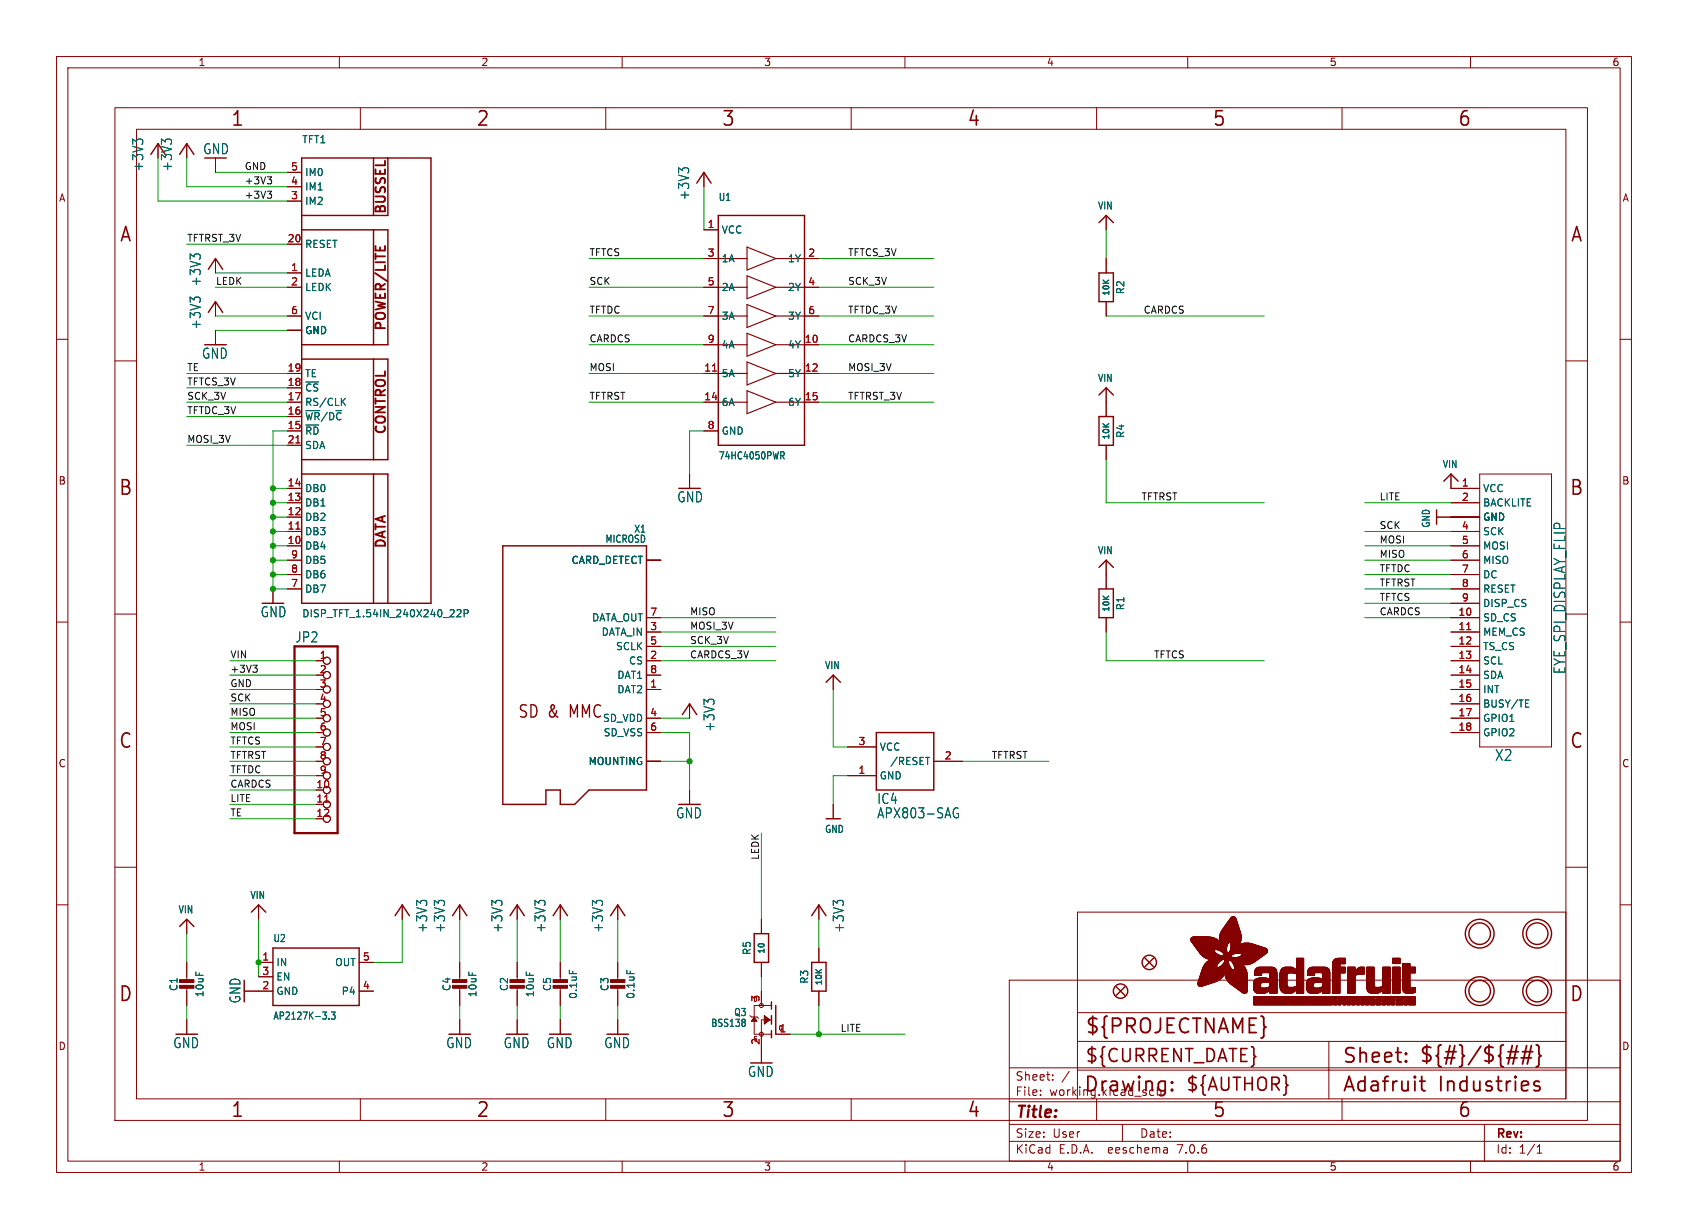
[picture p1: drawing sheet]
<svg xmlns="http://www.w3.org/2000/svg" width="298mm" height="217mm" viewBox="0 0 298 217" stroke-linecap="round" stroke-linejoin="round" font-family="sans-serif">
<defs><g id="words">
<g font-size="3.5" fill="#840000">
<text x="40.7" y="22.7">1</text>
<text x="84.1" y="22.7">2</text>
<text x="127.5" y="22.7">3</text>
<text x="170.9" y="22.7">4</text>
<text x="214.3" y="22.7">5</text>
<text x="257.7" y="22.7">6</text>
<text x="21" y="43.1">A</text>
<text x="277.6" y="43.1">A</text>
<text x="20.9" y="87.9">B</text>
<text x="277.4" y="87.9">B</text>
<text x="20.9" y="132.7">C</text>
<text x="277.4" y="132.7">C</text>
<text x="20.9" y="177.4">D</text>
<text x="277.4" y="177.4">D</text>
<text x="191.8" y="183.2">${PROJECTNAME}</text>
<text x="237.2" y="188.4">Sheet:</text>
<text x="250.8" y="188.3">${#}/${##}</text>
<text x="40.7" y="197.9">1</text>
<text x="84.1" y="197.9">2</text>
<text x="127.5" y="197.9">3</text>
<text x="170.9" y="197.9">4</text>
<text x="191.5" y="193.5">Drawing:</text>
<text x="214.3" y="197.9">5</text>
<text x="237.2" y="193.5">Adafruit</text>
<text x="254.4" y="193.5">Industries</text>
<text x="257.7" y="197.9">6</text>
</g>
<g font-size="3.2" fill="#840000">
<text x="191.8" y="188.2">${CURRENT_DATE}</text>
<text x="209.5" y="193.3">${AUTHOR}</text>
</g>
<g font-size="3" fill="#840000">
<text x="91.5" y="127.2">SD &amp;</text>
<text x="100.9" y="127.2">MMC</text>
</g>
<text font-size="2.8" fill="#840000" x="179.4" y="198.2">Title:</text>
<g font-size="2.7" fill="#006464">
<text x="277" y="119.3" transform="rotate(-90 277 119.3)">EYE_SPI_DISPLAY_FLIP</text>
<text x="264.2" y="134.8">X2</text>
</g>
<g font-size="2.5" fill="#006464">
<text x="35.8" y="27.5">GND</text>
<text x="25.5" y="30.4" transform="rotate(-90 25.5 30.4)">+3V3</text>
<text x="30.6" y="30.4" transform="rotate(-90 30.6 30.4)">+3V3</text>
<text x="122.1" y="35.5" transform="rotate(-90 122.1 35.5)">+3V3</text>
<text x="35.7" y="50.7" transform="rotate(-90 35.7 50.7)">+3V3</text>
<text x="35.7" y="58.4" transform="rotate(-90 35.7 58.4)">+3V3</text>
<text x="35.6" y="63.6">GND</text>
<text x="119.6" y="89">GND</text>
<text x="46" y="109.4">GND</text>
<text x="52.1" y="113.8">JP2</text>
<text x="126.6" y="129.5" transform="rotate(-90 126.6 129.5)">+3V3</text>
<text x="155" y="142.4">IC4</text>
<text x="119.4" y="144.9">GND</text>
<text x="155" y="144.9">APX803-SAG</text>
<text x="75.8" y="165" transform="rotate(-90 75.8 165)">+3V3</text>
<text x="78.9" y="165" transform="rotate(-90 78.9 165)">+3V3</text>
<text x="89" y="165" transform="rotate(-90 89 165)">+3V3</text>
<text x="96.7" y="165" transform="rotate(-90 96.7 165)">+3V3</text>
<text x="106.8" y="165" transform="rotate(-90 106.8 165)">+3V3</text>
<text x="149.4" y="165" transform="rotate(-90 149.4 165)">+3V3</text>
<text x="42.7" y="177.5" transform="rotate(-90 42.7 177.5)">GND</text>
<text x="30.5" y="185.6">GND</text>
<text x="78.8" y="185.6">GND</text>
<text x="89" y="185.6">GND</text>
<text x="96.6" y="185.6">GND</text>
<text x="106.7" y="185.6">GND</text>
<text x="132.1" y="190.6">GND</text>
</g>
<g font-size="2.3" fill="#840000">
<text x="68.7" y="38.1" transform="rotate(-90 68.7 38.1)">BUSSEL</text>
<text x="68.7" y="58.8" transform="rotate(-90 68.7 58.8)">POWER/LITE</text>
<text x="68.7" y="77.1" transform="rotate(-90 68.7 77.1)">CONTROL</text>
<text x="68.7" y="97.2" transform="rotate(-90 68.7 97.2)">DATA</text>
</g>
<g font-size="2.1" fill="#840000">
<text x="179.4" y="191.3">Sheet:</text>
<text x="179.4" y="194">File:</text>
<text x="185.5" y="194">working.kicad_sch</text>
<text x="179.4" y="201.4">Size:</text>
<text x="186.1" y="201.4">User</text>
<text x="201.4" y="201.4">Date:</text>
<text x="264.4" y="201.6">Rev:</text>
<text x="179.4" y="204.2">KiCad</text>
<text x="187.2" y="204.2">E.D.A.</text>
<text x="196.1" y="204.2">eeschema</text>
<text x="208.4" y="204.2">7.0.6</text>
<text x="264.4" y="204.2">Id:</text>
<text x="268.5" y="204.2">1/1</text>
</g>
<g font-size="1.8" fill="#840000">
<text x="35" y="11.9">1</text>
<text x="85" y="11.9">2</text>
<text x="135" y="11.9">3</text>
<text x="185" y="11.9">4</text>
<text x="235" y="11.9">5</text>
<text x="285" y="11.9">6</text>
<text x="10.3" y="35.9">A</text>
<text x="286.8" y="35.9">A</text>
<text x="10.3" y="85.9">B</text>
<text x="286.7" y="85.9">B</text>
<text x="10.3" y="135.9">C</text>
<text x="286.7" y="135.9">C</text>
<text x="10.3" y="185.9">D</text>
<text x="286.7" y="185.9">D</text>
<text x="35" y="207.2">1</text>
<text x="85" y="207.2">2</text>
<text x="135" y="207.2">3</text>
<text x="185" y="207.2">4</text>
<text x="235" y="207.2">5</text>
<text x="285" y="207.2">6</text>
</g>
<g font-size="1.8" fill="#006464">
<text x="53.3" y="25.5">TFT1</text>
<text x="53.8" y="33.9">IM1</text>
<text x="53.8" y="31.3">IM0</text>
<text x="127" y="35.7">U1</text>
<text x="53.8" y="36.4">IM2</text>
<text x="127.5" y="41.5">VCC</text>
<text x="194" y="37.3">VIN</text>
<text x="53.8" y="44">RESET</text>
<text x="127.5" y="46.6">1A</text>
<text x="139.2" y="46.6">1Y</text>
<text x="53.8" y="49.1">LEDA</text>
<text x="53.8" y="51.7">LEDK</text>
<text x="127.5" y="51.7">2A</text>
<text x="139.2" y="51.7">2Y</text>
<text x="199" y="52.1" transform="rotate(-90 199 52.1)">R2</text>
<text x="53.8" y="59.3">GND</text>
<text x="53.8" y="56.7">VCI</text>
<text x="127.5" y="56.7">3A</text>
<text x="139.2" y="56.7">3Y</text>
<text x="127.5" y="61.8">4A</text>
<text x="139.2" y="61.8">4Y</text>
<text x="53.8" y="72">RS/CLK</text>
<text x="53.8" y="69.4">~{CS}</text>
<text x="53.8" y="66.9">TE</text>
<text x="127.5" y="66.9">5A</text>
<text x="127.5" y="72">6A</text>
<text x="139.2" y="66.9">5Y</text>
<text x="139.2" y="72">6Y</text>
<text x="194" y="67.7">VIN</text>
<text x="53.8" y="77.1">~{RD}</text>
<text x="53.8" y="74.5">~{WR}/D~{C}</text>
<text x="127.5" y="77.1">GND</text>
<text x="199" y="77.5" transform="rotate(-90 199 77.5)">R4</text>
<text x="53.8" y="79.6">SDA</text>
<text x="127" y="81.4">74HC4050PWR</text>
<text x="255" y="83">VIN</text>
<text x="53.8" y="89.8">DB1</text>
<text x="53.8" y="87.2">DB0</text>
<text x="262.1" y="87.2">VCC</text>
<text x="262.1" y="89.8">BACKLITE</text>
<text x="53.8" y="94.8">DB3</text>
<text x="53.8" y="92.3">DB2</text>
<text x="112" y="94.4">X1</text>
<text x="253" y="93.4" transform="rotate(-90 253 93.4)">GND</text>
<text x="262.1" y="92.3">GND</text>
<text x="262.1" y="94.8">SCK</text>
<text x="53.8" y="97.4">DB4</text>
<text x="53.8" y="99.9">DB5</text>
<text x="100.9" y="99.9">CARD_DETECT</text>
<text x="106.9" y="96.2">MICROSD</text>
<text x="194" y="98.2">VIN</text>
<text x="262.1" y="97.4">MOSI</text>
<text x="262.1" y="99.9">MISO</text>
<text x="53.8" y="105">DB7</text>
<text x="53.8" y="102.5">DB6</text>
<text x="262.1" y="102.5">DC</text>
<text x="262.1" y="105">RESET</text>
<text x="262.1" y="107.5">DISP_CS</text>
<text x="53.3" y="109.4">DISP_TFT_1.54IN_240X240_22P</text>
<text x="104.6" y="110.1">DATA_OUT</text>
<text x="106.3" y="112.6">DATA_IN</text>
<text x="199" y="108" transform="rotate(-90 199 108)">R1</text>
<text x="262.1" y="110.1">SD_CS</text>
<text x="262.1" y="112.6">MEM_CS</text>
<text x="108.8" y="115.2">SCLK</text>
<text x="111.1" y="117.7">CS</text>
<text x="145.8" y="118.5">VIN</text>
<text x="262.1" y="115.2">TS_CS</text>
<text x="262.1" y="117.7">SCL</text>
<text x="109.1" y="122.8">DAT2</text>
<text x="109.1" y="120.2">DAT1</text>
<text x="262.1" y="120.2">SDA</text>
<text x="262.1" y="122.8">INT</text>
<text x="262.1" y="125.3">BUSY/TE</text>
<text x="106.5" y="127.9">SD_VDD</text>
<text x="106.6" y="130.4">SD_VSS</text>
<text x="262.1" y="127.9">GPIO1</text>
<text x="262.1" y="130.4">GPIO2</text>
<text x="104" y="135.5">MOUNTING</text>
<text x="155.4" y="132.9">VCC</text>
<text x="157.3" y="135.5">/RESET</text>
<text x="155.4" y="138">GND</text>
<text x="145.8" y="147.5">GND</text>
<text x="31.5" y="161.7">VIN</text>
<text x="44.2" y="159.2">VIN</text>
<text x="48.2" y="166.8">U2</text>
<text x="48.8" y="171">IN</text>
<text x="48.8" y="173.6">EN</text>
<text x="59.2" y="171">OUT</text>
<text x="132.9" y="169" transform="rotate(-90 132.9 169)">R5</text>
<text x="31.6" y="175.4" transform="rotate(-90 31.6 175.4)">C1</text>
<text x="36.2" y="176.4" transform="rotate(-90 36.2 176.4)">10uF</text>
<text x="48.8" y="176.1">GND</text>
<text x="60.3" y="176.1">P4</text>
<text x="79.9" y="175.4" transform="rotate(-90 79.9 175.4)">C4</text>
<text x="84.4" y="176.4" transform="rotate(-90 84.4 176.4)">10uF</text>
<text x="90" y="175.4" transform="rotate(-90 90 175.4)">C2</text>
<text x="94.6" y="176.4" transform="rotate(-90 94.6 176.4)">10uF</text>
<text x="97.6" y="175.4" transform="rotate(-90 97.6 175.4)">C5</text>
<text x="102.2" y="176.7" transform="rotate(-90 102.2 176.7)">0.1uF</text>
<text x="107.8" y="175.4" transform="rotate(-90 107.8 175.4)">C3</text>
<text x="112.4" y="176.7" transform="rotate(-90 112.4 176.7)">0.1uF</text>
<text x="129.7" y="179.9">Q3</text>
<text x="143.1" y="174.1" transform="rotate(-90 143.1 174.1)">R3</text>
<text x="48.2" y="180.5">AP2127K-3.3</text>
<text x="125.6" y="181.8">BSS138</text>
</g>
<g font-size="1.8" fill="#a90000">
<text x="51.4" y="35.3">3</text>
<text x="51.4" y="32.8">4</text>
<text x="51.4" y="30.2">5</text>
<text x="125" y="40.4">1</text>
<text x="50.8" y="42.9">20</text>
<text x="125" y="45.5">3</text>
<text x="142.8" y="45.5">2</text>
<text x="51.4" y="48">1</text>
<text x="51.4" y="50.5">2</text>
<text x="125" y="50.5">5</text>
<text x="142.8" y="50.5">4</text>
<text x="51.4" y="55.6">6</text>
<text x="125" y="55.6">7</text>
<text x="142.8" y="55.6">6</text>
<text x="50.8" y="65.8">19</text>
<text x="124.4" y="65.8">11</text>
<text x="125" y="60.7">9</text>
<text x="142.2" y="60.7">10</text>
<text x="142.2" y="65.8">12</text>
<text x="50.8" y="70.9">17</text>
<text x="50.8" y="68.3">18</text>
<text x="124.4" y="70.9">14</text>
<text x="142.2" y="70.9">15</text>
<text x="50.8" y="75.9">15</text>
<text x="50.8" y="73.4">16</text>
<text x="125" y="75.9">8</text>
<text x="50.8" y="78.5">21</text>
<text x="50.8" y="88.6">13</text>
<text x="50.8" y="86.1">14</text>
<text x="258.4" y="86.1">1</text>
<text x="258.4" y="88.6">2</text>
<text x="50.8" y="93.7">11</text>
<text x="50.8" y="91.2">12</text>
<text x="258.4" y="93.7">4</text>
<text x="50.8" y="96.3">10</text>
<text x="51.4" y="101.3">8</text>
<text x="51.4" y="98.8">9</text>
<text x="258.4" y="96.3">5</text>
<text x="258.4" y="98.8">6</text>
<text x="258.4" y="101.3">7</text>
<text x="51.4" y="103.9">7</text>
<text x="258.4" y="103.9">8</text>
<text x="258.4" y="106.4">9</text>
<text x="114.9" y="111.5">3</text>
<text x="114.9" y="109">7</text>
<text x="257.8" y="109">10</text>
<text x="257.8" y="111.5">11</text>
<text x="56.4" y="116.6">1</text>
<text x="56.4" y="119.1">2</text>
<text x="114.9" y="116.6">2</text>
<text x="114.9" y="114">5</text>
<text x="114.9" y="119.1">8</text>
<text x="257.8" y="114">12</text>
<text x="257.8" y="116.6">13</text>
<text x="257.8" y="119.1">14</text>
<text x="56.4" y="121.7">3</text>
<text x="56.4" y="124.2">4</text>
<text x="114.9" y="121.7">1</text>
<text x="257.8" y="121.7">15</text>
<text x="257.8" y="124.2">16</text>
<text x="56.4" y="126.7">5</text>
<text x="56.4" y="129.3">6</text>
<text x="56.4" y="131.8">7</text>
<text x="114.9" y="126.7">4</text>
<text x="114.9" y="129.3">6</text>
<text x="151.7" y="131.8">3</text>
<text x="257.8" y="126.7">17</text>
<text x="257.8" y="129.3">18</text>
<text x="56.4" y="134.4">8</text>
<text x="56.4" y="136.9">9</text>
<text x="151.7" y="136.9">1</text>
<text x="166.9" y="134.4">2</text>
<text x="55.8" y="139.4">10</text>
<text x="55.8" y="142">11</text>
<text x="55.8" y="144.5">12</text>
<text x="46.3" y="169.9">1</text>
<text x="46.3" y="172.5">3</text>
<text x="64.1" y="169.9">5</text>
<text x="46.3" y="175">2</text>
<text x="64.1" y="175">4</text>
<text x="134.4" y="177.2" transform="rotate(-90 134.4 177.2)">3</text>
<text x="134.4" y="184.9" transform="rotate(-90 134.4 184.9)">2</text>
<text x="137.7" y="182.6">1</text>
</g>
<g font-size="1.7" fill="#0f0f0f">
<text x="43.2" y="30.1">GND</text>
<text x="43.2" y="35.2">+3V3</text>
<text x="43.2" y="32.7">+3V3</text>
<text x="33" y="42.8">TFTRST_3V</text>
<text x="104.1" y="45.4">TFTCS</text>
<text x="149.9" y="45.4">TFTCS_3V</text>
<text x="38.1" y="50.5">LEDK</text>
<text x="104.1" y="50.5">SCK</text>
<text x="149.9" y="50.5">SCK_3V</text>
<text x="104.1" y="55.5">TFTDC</text>
<text x="149.9" y="55.5">TFTDC_3V</text>
<text x="202.1" y="55.5">CARDCS</text>
<text x="33" y="65.7">TE</text>
<text x="104.1" y="65.7">MOSI</text>
<text x="104.1" y="60.6">CARDCS</text>
<text x="149.9" y="65.7">MOSI_3V</text>
<text x="149.9" y="60.6">CARDCS_3V</text>
<text x="33" y="68.2">TFTCS_3V</text>
<text x="33" y="70.8">SCK_3V</text>
<text x="104.1" y="70.8">TFTRST</text>
<text x="149.9" y="70.8">TFTRST_3V</text>
<text x="33" y="73.3">TFTDC_3V</text>
<text x="33" y="78.4">MOSI_3V</text>
<text x="201.7" y="88.6">TFTRST</text>
<text x="243.8" y="88.6">LITE</text>
<text x="243.8" y="93.6">SCK</text>
<text x="243.8" y="96.2">MOSI</text>
<text x="243.8" y="101.3">TFTDC</text>
<text x="243.8" y="98.7">MISO</text>
<text x="243.8" y="106.3">TFTCS</text>
<text x="243.8" y="103.8">TFTRST</text>
<text x="121.9" y="111.4">MOSI_3V</text>
<text x="121.9" y="114">SCK_3V</text>
<text x="121.9" y="108.9">MISO</text>
<text x="243.8" y="108.9">CARDCS</text>
<text x="40.6" y="119">+3V3</text>
<text x="40.6" y="116.5">VIN</text>
<text x="121.9" y="116.5">CARDCS_3V</text>
<text x="203.9" y="116.5">TFTCS</text>
<text x="40.6" y="121.6">GND</text>
<text x="40.6" y="124.1">SCK</text>
<text x="40.6" y="129.2">MOSI</text>
<text x="40.6" y="126.7">MISO</text>
<text x="40.6" y="131.7">TFTCS</text>
<text x="40.6" y="134.3">TFTRST</text>
<text x="40.6" y="136.8">TFTDC</text>
<text x="175.3" y="134.3">TFTRST</text>
<text x="40.6" y="139.4">CARDCS</text>
<text x="40.6" y="141.9">LITE</text>
<text x="40.6" y="144.4">TE</text>
<text x="134.3" y="152.2" transform="rotate(-90 134.3 152.2)">LEDK</text>
<text x="148.5" y="182.5">LITE</text>
</g>
<g font-size="1.4" fill="#006464">
<text x="196.4" y="52.5" transform="rotate(-90 196.4 52.5)">10K</text>
<text x="196.4" y="77.9" transform="rotate(-90 196.4 77.9)">10K</text>
<text x="196.4" y="108.4" transform="rotate(-90 196.4 108.4)">10K</text>
<text x="135.4" y="168.8" transform="rotate(-90 135.4 168.8)">10</text>
<text x="145.6" y="174.4" transform="rotate(-90 145.6 174.4)">10K</text>
</g>
<g font-size="1.1" fill="#a90000">
<text x="133.1" y="177.4">D</text>
<text x="133.1" y="184.3">S</text>
<text x="137.5" y="182.4">G</text>
</g>
</g></defs>
<g fill="none" stroke="#840000" stroke-width=".18">
<path d="M10 10h278.5v197.3h-278.5zM12 12h274.5v193.3h-274.5zM20.3 19h260.4v179.1h-260.4zM60 10v2M63.7 19v3.9M107.1 19v3.9M110 10v2M150.5 19v3.9M160 10v2M193.9 19v3.9M210 10v2M237.3 19v3.9"/>
<path d="M260 10v2M24.1 22.9h252.8v171.4h-252.8zM27.9 25.4v2.5M33 25.4v2.5M38.1 27.9v2.6M50.8 35.6h2.5M50.8 33h2.5M50.8 30.5h2.5M124.5 30.5v2.5M195.6 38.1v2.5M10 60h2M38.1 45.7v2.6"/>
<path d="M38.1 53.3v2.6M38.1 58.4v2.6M50.8 50.8h2.5M50.8 55.9h2.5M50.8 48.3h2.5M50.8 43.2h2.5M50.8 58.4h2.5M124.5 40.6h2.5M124.5 45.7h2.5M124.5 50.8h2.5M124.5 55.9h2.5M142.2 45.7h2.6"/>
<path d="M142.2 50.8h2.6M142.2 55.9h2.6M195.6 45.7v2.6M195.6 53.3v2.6M286.5 60h2M20.3 63.8h3.8M50.8 66h2.5M50.8 71.1h2.5M50.8 76.2h2.5M50.8 73.7h2.5M50.8 68.6h2.5M50.8 78.7h2.5"/>
<path d="M124.5 61h2.5M124.5 66h2.5M124.5 71.1h2.5M124.5 76.2h2.5M142.2 61h2.6M142.2 66h2.6M142.2 71.1h2.6M195.6 68.6v5.1M195.6 78.7v2.6M276.9 63.8h3.8M50.8 99.1h2.5M50.8 91.4h2.5"/>
<path d="M50.8 86.4h2.5M50.8 88.9h2.5M50.8 94h2.5M50.8 96.5h2.5M114.3 99.1h2.5M121.9 83.8v2.6M195.6 99.1v5M254 91.4h7.6M256.5 99.1h5.1M256.5 83.8v2.6h5.1M256.5 88.9h5.1M256.5 94h5.1"/>
<path d="M256.5 96.5h5.1M261.6 83.8h12.7v48.3h-12.7zM10 110h2M20.3 108.6h3.8M48.3 104.1v2.6M50.8 101.6h2.5M50.8 104.1h2.5M55.9 116.8h1.2M114.3 116.8h2.5M114.3 111.8h2.5M114.3 114.3h2.5M114.3 109.2h2.5"/>
<path d="M114.3 119.4h2.5M147.3 119.4v2.5M195.6 109.2v2.6M256.5 116.8h5.1M256.5 111.8h5.1M256.5 114.3h5.1M256.5 109.2h5.1M256.5 119.4h5.1M256.5 101.6h5.1M256.5 104.1h5.1M256.5 106.7h5.1M276.9 108.6h3.8"/>
<path d="M286.5 110h2M55.9 121.9h1.2M55.9 127h1.2M55.9 129.5h1.2M55.9 134.6h1.2M55.9 132.1h1.2M55.9 137.2h1.2M114.3 121.9h2.5M114.3 127h2.5M114.3 129.5h2.5M114.3 134.6h2.5M121.9 124.5v2.5"/>
<path d="M121.9 139.7v2.5M149.9 132.1h5M149.9 137.2h5M165.1 134.6h5.1M256.5 121.9h5.1M256.5 127h5.1M256.5 129.5h5.1M256.5 124.5h5.1M10 160h2M20.3 153.4h3.8M147.3 142.2v2.6M276.9 153.4h3.8"/>
<path d="M286.5 160h2M33 162.6v2.5M33 170.2v3.3M33 174.5v3.3M43.2 175.3h5.1M45.7 160v2.6M45.7 170.2h2.6M45.7 172.7h2.6M63.5 170.2h2.5M63.5 175.3h2.5M71.1 160v2.6M81.3 160v2.6"/>
<path d="M81.3 170.2v3.3M81.3 174.5v3.3M91.4 160v2.6M91.4 170.2v3.3M91.4 174.5v3.3M99.1 160v2.6M99.1 170.2v3.3M99.1 174.5v3.3M109.2 160v2.6M109.2 170.2v3.3M109.2 174.5v3.3M132.6 179.6l.2 .2h1.1l.2 .3"/>
<path d="M134.6 162.6v2.5M134.6 170.2v2.5M134.6 175.3v2.5M136.4 177.8h-3.1v5.1h3.1M144.8 160v2.6M144.8 167.6v2.6M144.8 175.3v2.5M178.4 173.3h108.1v32h-108.1zM190.5 179.1h86.4M276.9 161.3h-86.4v33M33 180.3v2.6M63.7 194.3v3.8"/>
<path d="M81.3 180.3v2.6M91.4 180.3v2.6M99.1 180.3v2.6M107.1 194.3v3.8M109.2 180.3v2.6M136.4 180.3h-1.8v7.7M137.2 182.9h2.5M150.5 194.3v3.8M178.4 198.8h108.1M178.4 194.8h108.1M178.4 188.8h108.1M184 193.6v.1"/>
<path d="M184 192.8v.1M186.1 190.9v.1M186.1 190.1v.1M189.1 189.4l-1.3 2M190.5 184.1h86.4M190.5 189.2h86.4M193.9 194.3v3.8M198.4 198.8v3M234.9 184.1v10.2M237.3 194.3v3.8M262.5 198.8v6.5M60 205.3v2"/>
<path d="M110 205.3v2M160 205.3v2M178.4 201.8h108.1M206.3 203l.1 .9M206.4 203.8l-.1 .1M206.4 203.3h-.1M210 205.3v2M260 205.3v2M271.8 203.9h.8M271.8 202.8l.4-.4v1.5"/>
<circle cx="57.8" cy="119.4" r=".63"/>
<circle cx="57.8" cy="116.8" r=".63"/>
<circle cx="57.8" cy="121.9" r=".63"/>
<circle cx="57.8" cy="132.1" r=".63"/>
<circle cx="57.8" cy="124.5" r=".63"/>
<circle cx="57.8" cy="129.5" r=".63"/>
<circle cx="57.8" cy="127" r=".63"/>
<circle cx="57.8" cy="134.6" r=".63"/>
<circle cx="57.8" cy="139.7" r=".63"/>
<circle cx="57.8" cy="137.2" r=".63"/>
<circle cx="57.8" cy="144.8" r=".63"/>
<circle cx="57.8" cy="142.2" r=".63"/>
<circle cx="134.6" cy="177.8" r=".36"/>
<circle cx="134.6" cy="182.9" r=".36"/>
</g>
<g fill="none" stroke="#840000" stroke-width=".25">
<path d="M26.7 27.3l1.2-1.9 1.3 1.9M31.7 27.3l1.3-1.9 1.3 1.9M53.3 27.9h22.9v78.8h-22.9zM66 27.9v10.2M68.6 27.9v10.2h-15.3M123.2 32.4l1.3-1.9 1.2 1.9M127 38.1h15.2v40.6h-15.2zM194.3 39.4l1.3-1.3 1.2 1.3M36.8 47.6l1.3-1.9 1.3 1.9M36.8 55.2l1.3-1.9 1.3 1.9M53.3 40.6h15.3v20.4h-15.3M66 40.6v20.4"/>
<path d="M194.3 48.3h2.5v5h-2.5zM53.3 63.5h15.3v17.8h-15.3M66 63.5v17.8M194.3 73.7h2.5v5h-2.5zM194.3 69.8l1.3-1.2 1.2 1.2M53.3 83.8h15.3v22.9M66 83.8v22.9M88.9 96.5h25.4v43.2h-10.2l-2.5 2.5h-2.5v-2.5h-2.6v2.5h-7.6zM254 90.2v2.5M255.3 85.1l1.2-1.3 1.3 1.3M194.3 104.1h2.5v5.1h-2.5zM194.3 100.3l1.3-1.2 1.2 1.2"/>
<path d="M120.6 126.4l1.3-1.9 1.3 1.9M146 120.6l1.3-1.2 1.3 1.2M154.9 129.5h10.2v10.2h-10.2zM146 144.8h2.6M31.7 163.8l1.3-1.2 1.3 1.2M44.4 161.3l1.3-1.3 1.3 1.3M48.3 167.6h15.2v10.2h-15.2zM69.8 161.9l1.3-1.9 1.3 1.9M80 161.9l1.3-1.9 1.2 1.9M90.2 161.9l1.2-1.9 1.3 1.9M97.8 161.9l1.3-1.9 1.2 1.9M107.9 161.9l1.3-1.9 1.3 1.9"/>
<path d="M133.3 165.1h2.6v5.1h-2.6zM136.4 177.2v1.2M136.4 179.6v1.5M137.2 177.8v5.1M143.5 170.2h2.5v5.1h-2.5zM143.5 161.9l1.3-1.9 1.2 1.9M197.4 174.5l1.5 1.5M198.9 174.5l-1.5 1.5M202.4 169.4l1.6 1.5M204 169.4l-1.6 1.5M136.4 182.2v1.3"/>
<circle cx="198.1" cy="175.3" r="1.27"/>
<circle cx="203.2" cy="170.2" r="1.27"/>
<circle cx="261.6" cy="175.3" r="2.54"/>
<circle cx="261.6" cy="165.1" r="2.54"/>
<circle cx="261.6" cy="175.3" r="1.9"/>
<circle cx="261.6" cy="165.1" r="1.9"/>
<circle cx="271.8" cy="175.3" r="2.54"/>
<circle cx="271.8" cy="165.1" r="2.54"/>
<circle cx="271.8" cy="175.3" r="1.9"/>
<circle cx="271.8" cy="165.1" r="1.9"/>
</g>
<g fill="none" stroke="#006464" stroke-width=".18">
<path d="M24.1 25.1l-.6-.5v.9M24.3 24.7h.8M29.2 25.1l-.7-.5v.9M29.4 24.7h.8M120.7 30.2l-.7-.5v.9M120.8 29.7h.8M34.3 45.4l-.7-.5v.9M34.3 53l-.7-.5v1M34.5 45h.7M34.5 52.6h.7M60.5 71l.6 .7M61.1 70.4l-.7 .8"/>
<path d="M138 79.9h.5l.2 .2-.1 .4-.6 .1M138.3 80.6l.4 .6M80.8 107.9l.5-.1 .2 .4-.8 .9h.8M82.1 108.5l.6-.1 .1-.2-.1-.3-.6-.1v1.3M125.1 124.2l-.6-.5v.9M125.3 123.7h.8M163.6 133.9h.8M269.7 125h.6M269.7 123.8h.6M74.3 159.7l-.6-.5v.9M74.5 159.3h.8M77.5 159.7l-.7-.5v.9"/>
<path d="M77.7 159.3h.7M87.6 159.7l-.6-.5v.9M87.8 159.3h.8M95.3 159.7l-.7-.5v.9M95.4 159.3h.8M105.4 159.7l-.7-.5v.9M105.6 159.3h.8M148 159.7l-.7-.5v.9M148.2 159.3h.7M168.5 143.9a.68 .68 0 0 0 .7 .7l.3-.1v-.6h-.3M169.4 142.9a.51 .51 0 0 0-.8 .4l-.1 .3M58.6 179h.7l-.4 .4 .3 .2v.5l-.2 .1-.4-.1"/>
<path d="M100.7 171.6v.6M110.8 171.6v.6M58.2 180.1v.1M131.7 180.8l.1 .2-.1 .4M131.8 180.5l-.1 .2"/>
</g>
<g fill="#840000" stroke="#840000" stroke-width=".18">
<path d="M80 174.2h2.5v.6h-2.5z"/>
<path d="M80 173.2h2.5v.5h-2.5z"/>
<path d="M90.2 174.2h2.5v.6h-2.5z"/>
<path d="M90.2 173.2h2.5v.5h-2.5z"/>
<path d="M107.9 174.2h2.6v.6h-2.6z"/>
<path d="M107.9 173.2h2.6v.5h-2.6z"/>
<path d="M97.8 174.2h2.5v.6h-2.5z"/>
<path d="M97.8 173.2h2.5v.5h-2.5z"/>
<path d="M135.1 179.6l1 .7-1 .8z"/>
<path d="M133.3 179.8l.6 .8h-1.1z"/>
<path d="M31.7 174.2h2.6v.6h-2.6z"/>
<path d="M31.7 173.2h2.6v.5h-2.6z"/>
<path d="M210.5 166.3h4.9z"/>
<path d="M210.5 166.2l4.8 .1z"/>
<path d="M210.5 166.2h4.8z"/>
<path d="M210.5 166.2h4.7z"/>
<path d="M210.5 166.1l4.7 .1z"/>
<path d="M210.5 166.1h4.6z"/>
<path d="M210.5 166l4.6 .1z"/>
<path d="M210.5 166h4.5z"/>
<path d="M210.6 166.4h4.9z"/>
<path d="M210.6 166.4h4.8z"/>
<path d="M210.6 166.3l4.8 .1z"/>
<path d="M210.6 166h4.3z"/>
<path d="M210.6 165.9l4.3 .1z"/>
<path d="M210.6 166.4l4.9 .1z"/>
<path d="M210.6 165.9h4.2z"/>
<path d="M210.6 166.5h5z"/>
<path d="M210.6 165.9h4.1z"/>
<path d="M210.6 165.8l4 .1z"/>
<path d="M210.7 166.6h4.9z"/>
<path d="M210.7 166.5l4.9 .1z"/>
<path d="M210.7 165.8h3.8z"/>
<path d="M210.7 165.8h3.7z"/>
<path d="M210.7 166.6l5 .1z"/>
<path d="M210.7 165.7l3.6 .1z"/>
<path d="M210.8 166.7h4.9z"/>
<path d="M210.8 166.7l4.9 .1z"/>
<path d="M210.8 165.7h3.3z"/>
<path d="M210.9 166.8h6.3z"/>
<path d="M210.9 166.8h4.9z"/>
<path d="M210.9 166.8l6.2 .1z"/>
<path d="M210.9 166.9h6.2z"/>
<path d="M211 166.9h6.1z"/>
<path d="M211 167h6.1z"/>
<path d="M211 166.9l6.1 .1z"/>
<path d="M211 165.7h2.7z"/>
<path d="M211 167h6z"/>
<path d="M211.1 167l5.9 .1z"/>
<path d="M211.1 167.1h5.9z"/>
<path d="M211.1 167.1l5.9 .1z"/>
<path d="M211.2 167.2h5.8z"/>
<path d="M211.2 167.2l5.8 .1z"/>
<path d="M211.2 167.3h5.7z"/>
<path d="M211.3 167.3l5.6 .1z"/>
<path d="M211.3 167.3h5.6z"/>
<path d="M211.3 167.4h5.6z"/>
<path d="M211.4 167.5h5.5z"/>
<path d="M211.4 167.4l5.5 .1z"/>
<path d="M211.4 167.5l5.5 .1z"/>
<path d="M211.4 167.6h5.5z"/>
<path d="M211.5 167.6l5.4 .1z"/>
<path d="M211.5 167.7h5.4z"/>
<path d="M211.5 167.7l5.4 .1z"/>
<path d="M211.6 167.8h5.3z"/>
<path d="M211.6 167.8l5.3 .1z"/>
<path d="M211.7 167.9h5.2z"/>
<path d="M211.7 167.9l3.1 .1z"/>
<path d="M211.7 168h3z"/>
<path d="M211.8 174.1h1.7z"/>
<path d="M211.8 174l1.8 .1z"/>
<path d="M211.8 174h1.9z"/>
<path d="M211.8 174h2z"/>
<path d="M211.8 173.9l2.1 .1z"/>
<path d="M211.8 173.9h2.2z"/>
<path d="M211.8 173.9h2.3z"/>
<path d="M211.8 173.8l2.4 .1z"/>
<path d="M211.8 173.8h2.5z"/>
<path d="M211.8 168l2.9 .1z"/>
<path d="M211.8 174.1l1.5 .1z"/>
<path d="M211.8 174.1h1.6z"/>
<path d="M211.8 173.8h2.6z"/>
<path d="M211.8 173.7l2.7 .1z"/>
<path d="M211.8 173.7h2.8z"/>
<path d="M211.8 168.1h2.9z"/>
<path d="M211.8 174.2h1.3z"/>
<path d="M211.8 174.2h1.4z"/>
<path d="M211.8 173.7h2.9z"/>
<path d="M211.8 173.6l3 .1z"/>
<path d="M211.8 173.6h3.1z"/>
<path d="M211.8 173.6h3.2z"/>
<path d="M211.8 168.1l2.9 .1z"/>
<path d="M211.9 174.2l1 .1z"/>
<path d="M211.9 173.5l3.2 .1z"/>
<path d="M211.9 173.5h3.3z"/>
<path d="M211.9 173.4l3.3 .1z"/>
<path d="M211.9 173.4h3.4z"/>
<path d="M211.9 168.2h2.8z"/>
<path d="M211.9 174.3h1z"/>
<path d="M211.9 173.4h3.5z"/>
<path d="M211.9 174.3h.8z"/>
<path d="M211.9 173.3l3.6 .1z"/>
<path d="M211.9 173.3h3.6z"/>
<path d="M211.9 173.3h3.7z"/>
<path d="M211.9 173.2l3.7 .1z"/>
<path d="M211.9 168.3h2.9z"/>
<path d="M211.9 168.2l2.8 .1z"/>
<path d="M212 174.3l.6 .1z"/>
<path d="M212 173.2h3.7z"/>
<path d="M212 173.1l3.8 .1z"/>
<path d="M212 173.1h3.8z"/>
<path d="M212 168.3h2.8z"/>
<path d="M212 173l3.9 .1z"/>
<path d="M212 168.3l2.8 .1z"/>
<path d="M212.1 174.4h.5z"/>
<path d="M212.1 173h3.8z"/>
<path d="M212.1 173h3.9z"/>
<path d="M212.1 172.9l3.9 .1z"/>
<path d="M212.1 168.4h2.7z"/>
<path d="M212.1 172.9h3.9z"/>
<path d="M212.1 172.9h4z"/>
<path d="M212.1 172.8l4 .1z"/>
<path d="M212.1 172.8h4z"/>
<path d="M212.1 168.4l2.8 .1z"/>
<path d="M212.1 172.7l4.1 .1z"/>
<path d="M212.1 168.5h2.9z"/>
<path d="M212.1 168.5h2.8z"/>
<path d="M212.2 174.4h.2z"/>
<path d="M212.2 172.7h4z"/>
<path d="M212.2 172.6l4 .1z"/>
<path d="M212.2 168.5l2.8 .1z"/>
<path d="M212.2 172.6h4.1z"/>
<path d="M212.2 172.5l4.1 .1z"/>
<path d="M212.2 172.5h4.1z"/>
<path d="M212.2 168.6h2.9z"/>
<path d="M212.2 172.4l4.2 .1z"/>
<path d="M212.3 172.4h4.1z"/>
<path d="M212.3 172.3l4.1 .1z"/>
<path d="M212.3 168.6l2.8 .1z"/>
<path d="M212.3 172.3h4.1z"/>
<path d="M212.3 172.2l4.1 .1z"/>
<path d="M212.3 172.2h4.1z"/>
<path d="M212.3 172.2h4.2z"/>
<path d="M212.3 168.7l2.9 .1z"/>
<path d="M212.3 168.7h2.9z"/>
<path d="M212.3 172.1l4.2 .1z"/>
<path d="M212.3 172.1h4.2z"/>
<path d="M212.3 168.8h3z"/>
<path d="M212.4 172.1h4.1z"/>
<path d="M212.4 172l4.1 .1z"/>
<path d="M212.4 172h4.1z"/>
<path d="M212.4 168.8h3z"/>
<path d="M212.4 171.9l4.1 .1z"/>
<path d="M212.4 171.9h4.1z"/>
<path d="M212.4 171.9h4.2z"/>
<path d="M212.4 168.8l3 .1z"/>
<path d="M212.4 171.8l4.2 .1z"/>
<path d="M212.4 171.8h4.2z"/>
<path d="M212.4 168.9h3.1z"/>
<path d="M212.5 171.8h7.9z"/>
<path d="M212.5 171.7l7.9 .1z"/>
<path d="M212.5 171.7h7.9z"/>
<path d="M212.5 168.9h3.2z"/>
<path d="M212.5 171.6l7.9 .1z"/>
<path d="M212.5 171.6h7.9z"/>
<path d="M212.5 168.9l3.2 .1z"/>
<path d="M212.5 171.5l7.9 .1z"/>
<path d="M212.5 171.5h5.6z"/>
<path d="M212.5 169h3.4z"/>
<path d="M212.6 171.5h5.4z"/>
<path d="M212.6 171.4l5.3 .1z"/>
<path d="M212.6 171.4h5.2z"/>
<path d="M212.6 169h5.1z"/>
<path d="M212.6 171.3l5.2 .1z"/>
<path d="M212.6 171.3h5.1z"/>
<path d="M212.6 169l5.1 .1z"/>
<path d="M212.6 171.2l5.1 .1z"/>
<path d="M212.6 171.2h5z"/>
<path d="M212.7 171.2h4.9z"/>
<path d="M212.7 171.1l4.9 .1z"/>
<path d="M212.7 171.1h4.9z"/>
<path d="M212.7 169.1h5z"/>
<path d="M212.7 171l2.5 .1z"/>
<path d="M212.7 171h2.5z"/>
<path d="M212.7 171h2.4z"/>
<path d="M212.7 169.1l5 .1z"/>
<path d="M212.8 170.9l2.3 .1z"/>
<path d="M212.8 170.9h2.3z"/>
<path d="M212.8 169.2h4.9z"/>
<path d="M212.8 170.8l2.3 .1z"/>
<path d="M212.8 170.8h2.3z"/>
<path d="M212.8 169.2h5z"/>
<path d="M212.9 170.7l2.2 .1z"/>
<path d="M212.9 170.7h2.2z"/>
<path d="M212.9 169.2l4.9 .1z"/>
<path d="M212.9 170.7h2.3z"/>
<path d="M212.9 170.6l2.3 .1z"/>
<path d="M212.9 170.6h2.3z"/>
<path d="M212.9 169.3h5z"/>
<path d="M213 170.6h2.2z"/>
<path d="M213 170.5l2.2 .1z"/>
<path d="M213 169.3h5z"/>
<path d="M213 170.5h2.2z"/>
<path d="M213 170.5h2.3z"/>
<path d="M213 169.3l5.3 .1z"/>
<path d="M213.1 170.4l2.2 .1z"/>
<path d="M213.1 170.4h2.2z"/>
<path d="M213.1 169.4h9.7z"/>
<path d="M213.1 170.3l2.3 .1z"/>
<path d="M213.2 170.3h2.2z"/>
<path d="M213.2 169.4l9.5 .1z"/>
<path d="M213.3 170.2l2.2 .1z"/>
<path d="M213.3 170.2h2.2z"/>
<path d="M213.4 170.1l2.2 .1z"/>
<path d="M213.4 169.5h9.2z"/>
<path d="M213.4 170.1h2.2z"/>
<path d="M213.5 170l2.2 .1z"/>
<path d="M213.5 170h2.2z"/>
<path d="M213.5 169.5l9 .1z"/>
<path d="M213.6 170h2.1z"/>
<path d="M213.6 169.9l2.2 .1z"/>
<path d="M213.7 169.9h2.1z"/>
<path d="M213.7 169.6h8.8z"/>
<path d="M213.7 169.8l2.2 .1z"/>
<path d="M213.8 169.8h2.1z"/>
<path d="M213.8 169.6h8.7z"/>
<path d="M213.9 169.8h2z"/>
<path d="M213.9 169.7l2.1 .1z"/>
<path d="M214.1 169.7h2z"/>
<path d="M214.3 169.6l1.9 .1z"/>
<path d="M215.2 167.9l1.7 .1z"/>
<path d="M215.4 168h1.5z"/>
<path d="M215.4 171l2.1 .1z"/>
<path d="M215.5 171h2z"/>
<path d="M215.5 168l1.4 .1z"/>
<path d="M215.6 166h3.9z"/>
<path d="M215.6 165.9l3.9 .1z"/>
<path d="M215.6 165.9h3.9z"/>
<path d="M215.6 165.8l3.9 .1z"/>
<path d="M215.6 171h1.9z"/>
<path d="M215.6 168.1h1.3z"/>
<path d="M215.6 166.3l3.8 .1z"/>
<path d="M215.6 166.3h3.8z"/>
<path d="M215.6 166.2l3.8 .1z"/>
<path d="M215.6 166.2h3.8z"/>
<path d="M215.6 166.1l3.8 .1z"/>
<path d="M215.6 166.1h3.8z"/>
<path d="M215.6 166.1h3.9z"/>
<path d="M215.6 166l3.9 .1z"/>
<path d="M215.6 165.8h3.9z"/>
<path d="M215.6 165.7l3.9 .1z"/>
<path d="M215.6 165.7h3.9z"/>
<path d="M215.6 165.6l3.9 .1z"/>
<path d="M215.6 165.6h3.9z"/>
<path d="M215.6 165.5l3.9 .1z"/>
<path d="M215.6 165.5h3.9z"/>
<path d="M215.7 166.4l3.7 .1z"/>
<path d="M215.7 166.4h3.7z"/>
<path d="M215.7 165.5h3.7z"/>
<path d="M215.7 165.4l3.7 .1z"/>
<path d="M215.7 165.4h3.7z"/>
<path d="M215.7 170.9l1.8 .1z"/>
<path d="M215.7 168.1h1.2z"/>
<path d="M215.7 166.5l3.7 .1z"/>
<path d="M215.7 166.5h3.7z"/>
<path d="M215.7 165.3l3.7 .1z"/>
<path d="M215.7 165.3h3.7z"/>
<path d="M215.7 170.9h1.8z"/>
<path d="M215.7 166.7h1.6z"/>
<path d="M215.7 166.6l3.6 .1z"/>
<path d="M215.7 166.6h3.6z"/>
<path d="M215.7 165.2l3.7 .1z"/>
<path d="M215.7 165.2h3.7z"/>
<path d="M215.7 165.1l3.7 .1z"/>
<path d="M215.8 168.1l1.1 .1z"/>
<path d="M215.8 166.7l1.4 .1z"/>
<path d="M215.8 166.7h1.5z"/>
<path d="M215.8 165.1h3.6z"/>
<path d="M215.8 165l3.6 .1z"/>
<path d="M215.8 170.9h1.6z"/>
<path d="M215.8 166.8h1.4z"/>
<path d="M215.8 165h3.6z"/>
<path d="M215.8 164.9l3.6 .1z"/>
<path d="M215.8 170.8l1.6 .1z"/>
<path d="M215.8 168.2h1.1z"/>
<path d="M215.8 164.9h3.5z"/>
<path d="M215.9 168.2h1z"/>
<path d="M215.9 164.8l3.4 .1z"/>
<path d="M215.9 170.8h1.5z"/>
<path d="M215.9 164.8h3.4z"/>
<path d="M215.9 164.7l3.4 .1z"/>
<path d="M215.9 168.2l1 .1z"/>
<path d="M215.9 164.7h3.4z"/>
<path d="M216 164.6l3.3 .1z"/>
<path d="M216 170.7l1.4 .1z"/>
<path d="M216 170.7h1.4z"/>
<path d="M216 168.3h.9z"/>
<path d="M216 164.6h3.2z"/>
<path d="M216 170.7h1.3z"/>
<path d="M216 164.5l3.2 .1z"/>
<path d="M216 164.5h3.2z"/>
<path d="M216.1 164.5h3.1z"/>
<path d="M216.1 170.6l1.2 .1z"/>
<path d="M216.1 170.6h1.2z"/>
<path d="M216.1 168.3l.9 .1z"/>
<path d="M216.1 164.4l3.1 .1z"/>
<path d="M216.1 164.4h3.1z"/>
<path d="M216.1 168.4h.9z"/>
<path d="M216.1 164.3l3.1 .1z"/>
<path d="M216.2 170.5l1.1 .1z"/>
<path d="M216.2 170.5h1.1z"/>
<path d="M216.2 168.4l.8 .1z"/>
<path d="M216.2 164.3h3z"/>
<path d="M216.2 164.3h2.9z"/>
<path d="M216.2 168.5h.9z"/>
<path d="M216.2 164.2l2.9 .1z"/>
<path d="M216.2 164.2h2.9z"/>
<path d="M216.3 170.4l1 .1z"/>
<path d="M216.3 170.4h1z"/>
<path d="M216.3 169h1.4z"/>
<path d="M216.3 168.6h2.1z"/>
<path d="M216.3 168.5l2.3 .1z"/>
<path d="M216.3 164.2h2.8z"/>
<path d="M216.3 164.1l2.8 .1z"/>
<path d="M216.3 170.4h.9z"/>
<path d="M216.3 170.3l.9 .1z"/>
<path d="M216.3 168.9l1.4 .1z"/>
<path d="M216.3 168.6l1.9 .1z"/>
<path d="M216.3 168.6h2z"/>
<path d="M216.3 164.1h2.7z"/>
<path d="M216.4 170.3h.8z"/>
<path d="M216.4 168.9h1.3z"/>
<path d="M216.4 168.7h1.7z"/>
<path d="M216.4 164l2.6 .1z"/>
<path d="M216.4 170.2l.8 .1z"/>
<path d="M216.4 168.9h1.4z"/>
<path d="M216.4 168.8l1.4 .1z"/>
<path d="M216.4 168.8h1.5z"/>
<path d="M216.4 168.8h1.6z"/>
<path d="M216.4 168.7l1.7 .1z"/>
<path d="M216.4 164h2.6z"/>
<path d="M216.4 170.2h.8z"/>
<path d="M216.4 169.6l6 .1z"/>
<path d="M216.4 163.9l2.6 .1z"/>
<path d="M216.5 170.1l.7 .1z"/>
<path d="M216.5 163.9h2.5z"/>
<path d="M216.5 170.1h.7z"/>
<path d="M216.5 170l.7 .1z"/>
<path d="M216.5 169.7h5.8z"/>
<path d="M216.5 163.8l2.5 .1z"/>
<path d="M216.5 163.8h2.5z"/>
<path d="M216.5 170h.7z"/>
<path d="M216.5 169.9l.7 .1z"/>
<path d="M216.5 169.9h.7z"/>
<path d="M216.5 169.8l.8 .1z"/>
<path d="M216.5 169.8h.8z"/>
<path d="M216.5 169.8h.9z"/>
<path d="M216.5 169.7l5.8 .1z"/>
<path d="M216.6 172.2l3.9 .1z"/>
<path d="M216.6 172.2h3.9z"/>
<path d="M216.6 172.1l3.9 .1z"/>
<path d="M216.6 172.1h3.9z"/>
<path d="M216.6 172l3.9 .1z"/>
<path d="M216.6 172h3.9z"/>
<path d="M216.6 171.9l3.9 .1z"/>
<path d="M216.6 163.7l2.3 .1z"/>
<path d="M216.6 172.6h4z"/>
<path d="M216.6 172.5l4 .1z"/>
<path d="M216.6 172.5h4z"/>
<path d="M216.6 172.4l4 .1z"/>
<path d="M216.6 172.4h4z"/>
<path d="M216.6 172.4h3.9z"/>
<path d="M216.6 172.3l3.9 .1z"/>
<path d="M216.6 172.3h3.9z"/>
<path d="M216.6 171.9h3.9z"/>
<path d="M216.6 171.8l3.9 .1z"/>
<path d="M216.6 171.8h3.9z"/>
<path d="M216.6 163.7h2.3z"/>
<path d="M216.6 172.7h4z"/>
<path d="M216.6 172.6l4 .1z"/>
<path d="M216.6 163.6l2.3 .1z"/>
<path d="M216.6 163.6h2.3z"/>
<path d="M216.7 172.8h3.9z"/>
<path d="M216.7 172.7l3.9 .1z"/>
<path d="M216.7 172.9h3.9z"/>
<path d="M216.7 172.8l3.9 .1z"/>
<path d="M216.7 163.6h2.2z"/>
<path d="M216.7 163.5l2.2 .1z"/>
<path d="M216.8 173h3.8z"/>
<path d="M216.8 172.9l3.8 .1z"/>
<path d="M216.8 172.9h3.8z"/>
<path d="M216.8 163.5h2.1z"/>
<path d="M216.8 163.4l2.1 .1z"/>
<path d="M216.8 173.1h3.8z"/>
<path d="M216.8 173l3.8 .1z"/>
<path d="M216.8 163.4h2z"/>
<path d="M216.9 173.2h3.7z"/>
<path d="M216.9 173.1l3.7 .1z"/>
<path d="M216.9 173.1h3.7z"/>
<path d="M216.9 163.4h1.9z"/>
<path d="M216.9 163.3l1.9 .1z"/>
<path d="M216.9 163.3h1.9z"/>
<path d="M216.9 173.2l3.7 .1z"/>
<path d="M216.9 163.2l1.9 .1z"/>
<path d="M217 173.3h3.6z"/>
<path d="M217 163.2h1.8z"/>
<path d="M217 173.3l3.6 .1z"/>
<path d="M217 173.4h3.6z"/>
<path d="M217 163.1l1.8 .1z"/>
<path d="M217 163.1h1.7z"/>
<path d="M217.1 173.4l3.5 .1z"/>
<path d="M217.1 163.1h1.6z"/>
<path d="M217.1 163l1.6 .1z"/>
<path d="M217.1 173.5h3.5z"/>
<path d="M217.1 173.6h3.5z"/>
<path d="M217.1 173.5l3.5 .1z"/>
<path d="M217.1 163h1.6z"/>
<path d="M217.2 173.6h3.4z"/>
<path d="M217.2 168.5h6.8z"/>
<path d="M217.2 162.9l1.5 .1z"/>
<path d="M217.2 162.9h1.5z"/>
<path d="M217.2 173.7h3.4z"/>
<path d="M217.2 173.6l3.4 .1z"/>
<path d="M217.2 162.8l1.5 .1z"/>
<path d="M217.3 173.7h3.3z"/>
<path d="M217.3 162.8h1.3z"/>
<path d="M217.3 173.7l3.3 .1z"/>
<path d="M217.3 168.4l6.7 .1z"/>
<path d="M217.3 162.7l1.3 .1z"/>
<path d="M217.3 162.7h1.3z"/>
<path d="M217.3 173.8h3.3z"/>
<path d="M217.3 168.4h6.7z"/>
<path d="M217.3 168.4h6.8z"/>
<path d="M217.4 173.8h3.2z"/>
<path d="M217.4 168.3l6.7 .1z"/>
<path d="M217.4 162.6l1.2 .1z"/>
<path d="M217.4 168.3h6.7z"/>
<path d="M217.4 162.6h1.2z"/>
<path d="M217.4 173.9h3.2z"/>
<path d="M217.4 173.8l3.2 .1z"/>
<path d="M217.4 169.8h4.8z"/>
<path d="M217.4 168.2l6.7 .1z"/>
<path d="M217.4 168.2h6.7z"/>
<path d="M217.4 162.5l1.2 .1z"/>
<path d="M217.4 162.5h1.2z"/>
<path d="M217.5 168.2h6.6z"/>
<path d="M217.5 166.7h1.8z"/>
<path d="M217.5 173.9h3.1z"/>
<path d="M217.5 169.8h4.7z"/>
<path d="M217.5 168.1l6.6 .1z"/>
<path d="M217.5 168.1h6.6z"/>
<path d="M217.5 162.5h1z"/>
<path d="M217.5 162.4l1 .1z"/>
<path d="M217.5 174h3.1z"/>
<path d="M217.5 173.9l3.1 .1z"/>
<path d="M217.5 168l6.6 .1z"/>
<path d="M217.5 168h6.6z"/>
<path d="M217.5 166.8h1.8z"/>
<path d="M217.5 166.7l1.8 .1z"/>
<path d="M217.5 162.4h1z"/>
<path d="M217.6 169.8l4.5 .1z"/>
<path d="M217.6 167.9l6.5 .1z"/>
<path d="M217.6 167.9h6.5z"/>
<path d="M217.6 167.9h6.4z"/>
<path d="M217.6 166.8h1.7z"/>
<path d="M217.6 174h3z"/>
<path d="M217.6 167.8l6.4 .1z"/>
<path d="M217.6 167.8h6.4z"/>
<path d="M217.6 167.7l6.3 .1z"/>
<path d="M217.6 167.7h6.2z"/>
<path d="M217.6 166.9l1.6 .1z"/>
<path d="M217.6 166.9h1.6z"/>
<path d="M217.6 166.8l1.6 .1z"/>
<path d="M217.6 162.3l.9 .1z"/>
<path d="M217.6 162.3h.9z"/>
<path d="M217.6 174l3 .1z"/>
<path d="M217.6 169.9l4.4 .1z"/>
<path d="M217.6 169.9h4.5z"/>
<path d="M217.6 167.6l6.1 .1z"/>
<path d="M217.6 167.6h6z"/>
<path d="M217.6 167.6h5.9z"/>
<path d="M217.6 167.5l5.8 .1z"/>
<path d="M217.6 167.5h5.6z"/>
<path d="M217.6 167.4l5.6 .1z"/>
<path d="M217.6 167.4h5.4z"/>
<path d="M217.6 167.4h5.3z"/>
<path d="M217.6 167.3l5.2 .1z"/>
<path d="M217.6 167.3h5.1z"/>
<path d="M217.6 167.3h1.3z"/>
<path d="M217.6 167.2l4.9 .1z"/>
<path d="M217.6 167.2h1.3z"/>
<path d="M217.6 167.2h1.4z"/>
<path d="M217.6 167.1l1.4 .1z"/>
<path d="M217.6 167.1h1.4z"/>
<path d="M217.6 167l1.5 .1z"/>
<path d="M217.6 167h1.5z"/>
<path d="M217.6 162.3h.8z"/>
<path d="M217.7 162.2l.7 .1z"/>
<path d="M217.7 174.1h2.9z"/>
<path d="M217.7 170h4.3z"/>
<path d="M217.7 162.2h.7z"/>
<path d="M217.7 170l4.2 .1z"/>
<path d="M217.7 170h4.2z"/>
<path d="M217.8 174.1l2.8 .1z"/>
<path d="M217.8 170.1h4z"/>
<path d="M217.8 162.1l.5 .1z"/>
<path d="M217.8 174.2h2.8z"/>
<path d="M217.8 170.1l4 .1z"/>
<path d="M217.8 162.1h.4z"/>
<path d="M217.9 174.2h2.7z"/>
<path d="M217.9 170.2h3.8z"/>
<path d="M217.9 170.2l3.7 .1z"/>
<path d="M217.9 170.2h3.7z"/>
<path d="M218 174.3h2.6z"/>
<path d="M218 174.2l2.6 .1z"/>
<path d="M218 170.3h3.5z"/>
<path d="M218 170.3h3.4z"/>
<path d="M218 170.4h3.3z"/>
<path d="M218 170.3l3.4 .1z"/>
<path d="M218.1 170.4l1.3 .1z"/>
<path d="M218.1 170.4h1.3z"/>
<path d="M218.1 174.3l2.5 .1z"/>
<path d="M218.1 170.5h1.4z"/>
<path d="M218.1 174.4h2.5z"/>
<path d="M218.1 171.5h2.3z"/>
<path d="M218.1 170.6h1.5z"/>
<path d="M218.1 170.5l1.5 .1z"/>
<path d="M218.1 170.5h1.5z"/>
<path d="M218.2 174.4h2.4z"/>
<path d="M218.2 170.7h1.6z"/>
<path d="M218.2 170.6l1.5 .1z"/>
<path d="M218.2 170.6h1.5z"/>
<path d="M218.2 170.7l1.6 .1z"/>
<path d="M218.2 174.4l2.4 .1z"/>
<path d="M218.2 171.5h2.1z"/>
<path d="M218.2 171.4l2.1 .1z"/>
<path d="M218.2 170.9h1.8z"/>
<path d="M218.2 170.8l1.7 .1z"/>
<path d="M218.2 170.8h1.7z"/>
<path d="M218.3 174.5h2.3z"/>
<path d="M218.3 171.4h2z"/>
<path d="M218.3 171.3l1.9 .1z"/>
<path d="M218.3 171l1.8 .1z"/>
<path d="M218.3 171h1.8z"/>
<path d="M218.3 171h1.7z"/>
<path d="M218.3 170.9l1.7 .1z"/>
<path d="M218.3 170.9h1.7z"/>
<path d="M218.3 171.3h1.9z"/>
<path d="M218.3 171.2l1.9 .1z"/>
<path d="M218.3 171.2h1.9z"/>
<path d="M218.3 171.1l1.8 .1z"/>
<path d="M218.3 171.1h1.8z"/>
<path d="M218.4 174.5l2.2 .1z"/>
<path d="M218.4 169.3l4.4 .1z"/>
<path d="M218.4 174.6h2.2z"/>
<path d="M218.5 174.6h2.1z"/>
<path d="M218.5 174.6l2.1 .1z"/>
<path d="M218.5 174.7h2.1z"/>
<path d="M218.6 174.7l2 .1z"/>
<path d="M218.6 174.8h2z"/>
<path d="M218.7 174.8h1.9z"/>
<path d="M218.7 174.8l1.9 .1z"/>
<path d="M218.7 169.3h4.2z"/>
<path d="M218.8 174.9h1.8z"/>
<path d="M218.8 169.3h4.1z"/>
<path d="M218.9 174.9l1.7 .1z"/>
<path d="M218.9 167.3h3.7z"/>
<path d="M218.9 175h1.7z"/>
<path d="M219 169.2l4 .1z"/>
<path d="M219 175l1.6 .1z"/>
<path d="M219 167.2h3.4z"/>
<path d="M219 175.1h1.6z"/>
<path d="M219 169.2h4z"/>
<path d="M219 167.2h3.3z"/>
<path d="M219.1 175.1h1.5z"/>
<path d="M219.1 167.1l3.1 .1z"/>
<path d="M219.2 175.1l1.4 .1z"/>
<path d="M219.2 169.2h3.9z"/>
<path d="M219.2 168.5l4.7 .1z"/>
<path d="M219.2 167.1h2.9z"/>
<path d="M219.2 175.2h1.4z"/>
<path d="M219.2 167.1h2.8z"/>
<path d="M219.3 175.2h1.3z"/>
<path d="M219.3 169.1l3.8 .1z"/>
<path d="M219.3 167l2.6 .1z"/>
<path d="M219.3 169.1h3.9z"/>
<path d="M219.3 175.3h1.3z"/>
<path d="M219.3 175.2l1.3 .1z"/>
<path d="M219.3 168.6h4.5z"/>
<path d="M219.3 167h2.5z"/>
<path d="M219.4 169.1h3.8z"/>
<path d="M219.4 168.6h4.4z"/>
<path d="M219.4 167h2.3z"/>
<path d="M219.4 175.3h1.1z"/>
<path d="M219.4 175.3l1.1 .1z"/>
<path d="M219.4 170.4h1.8z"/>
<path d="M219.4 169l3.9 .1z"/>
<path d="M219.4 169h3.9z"/>
<path d="M219.4 166.9l2.2 .1z"/>
<path d="M219.5 175.4h1z"/>
<path d="M219.5 170.4l1.6 .1z"/>
<path d="M219.5 169h3.9z"/>
<path d="M219.5 168.6l4.3 .1z"/>
<path d="M219.5 168.7h4.2z"/>
<path d="M219.5 168.9l3.9 .1z"/>
<path d="M219.5 168.9h3.9z"/>
<path d="M219.5 168.9h4z"/>
<path d="M219.5 168.8h4.1z"/>
<path d="M219.5 168.7l4.2 .1z"/>
<path d="M219.5 166.9h1.9z"/>
<path d="M219.6 175.4l.9 .1z"/>
<path d="M219.6 168.8l3.9 .1z"/>
<path d="M219.6 168.8h4z"/>
<path d="M219.6 166.9h1.7z"/>
<path d="M219.6 170.5h1.4z"/>
<path d="M219.6 175.5h.9z"/>
<path d="M219.7 175.5h.7z"/>
<path d="M219.7 166.8l1.5 .1z"/>
<path d="M219.7 175.5l.7 .1z"/>
<path d="M219.7 170.5h1.2z"/>
<path d="M219.8 175.6h.5z"/>
<path d="M219.8 170.5l1 .1z"/>
<path d="M219.8 175.6h.4z"/>
<path d="M219.8 166.8h1.2z"/>
<path d="M219.9 166.8h1z"/>
<path d="M220 175.6l.1 .1z"/>
<path d="M220 170.6h.6z"/>
<path d="M221.6 177.7h14z"/>
<path d="M221.6 177.6l14 .1z"/>
<path d="M221.6 177.6h14z"/>
<path d="M221.6 177.5l14 .1z"/>
<path d="M221.6 177.5h14z"/>
<path d="M221.6 177.4l14 .1z"/>
<path d="M221.6 177.4h14z"/>
<path d="M221.6 177.3l14 .1z"/>
<path d="M221.6 177.3h14z"/>
<path d="M221.6 177.2l14 .1z"/>
<path d="M221.6 177.2h14z"/>
<path d="M221.6 177.1l14 .1z"/>
<path d="M221.6 177.1h14z"/>
<path d="M221.6 177l14 .1z"/>
<path d="M221.6 177h14z"/>
<path d="M221.6 176.9l14 .1z"/>
<path d="M221.6 176.9h14z"/>
<path d="M221.6 176.8l14 .1z"/>
<path d="M221.6 176.8h14z"/>
<path d="M221.6 176.7l14 .1z"/>
<path d="M221.6 176.7h14z"/>
<path d="M221.6 176.6l14 .1z"/>
<path d="M221.6 176.6h14z"/>
<path d="M221.6 176.5l14 .1z"/>
<path d="M221.6 176.5h14z"/>
<path d="M221.6 176.4l28.7 .1z"/>
<path d="M221.6 176.4h28.7z"/>
<path d="M221.6 176.3l28.7 .1z"/>
<path d="M221.6 176.3h28.7z"/>
<path d="M221.6 174.6h1.4z"/>
<path d="M221.6 174.6h1.3z"/>
<path d="M221.6 174.5l1.3 .1z"/>
<path d="M221.6 174.5h1.3z"/>
<path d="M221.6 174.4l1.3 .1z"/>
<path d="M221.6 174.4h1.3z"/>
<path d="M221.6 174.3l1.3 .1z"/>
<path d="M221.6 174.3h1.3z"/>
<path d="M221.6 174.2l1.3 .1z"/>
<path d="M221.6 174.2h1.3z"/>
<path d="M221.6 174.1l1.3 .1z"/>
<path d="M221.6 174.1h1.3z"/>
<path d="M221.7 174.9l4.1 .1z"/>
<path d="M221.7 174.9h4.1z"/>
<path d="M221.7 174.8l4.1 .1z"/>
<path d="M221.7 174.8h4.1z"/>
<path d="M221.7 174.7l4.1 .1z"/>
<path d="M221.7 174.7h1.4z"/>
<path d="M221.7 174.6l1.3 .1z"/>
<path d="M221.7 174.1h1.2z"/>
<path d="M221.7 174l1.2 .1z"/>
<path d="M221.7 174h1.2z"/>
<path d="M221.7 173.9l1.2 .1z"/>
<path d="M221.7 173.9h1.2z"/>
<path d="M221.7 173.8l1.3 .1z"/>
<path d="M221.7 173.8h1.3z"/>
<path d="M221.7 173.8h1.4z"/>
<path d="M221.7 173.7l1.5 .1z"/>
<path d="M221.7 175.1h4.1z"/>
<path d="M221.7 175l4.1 .1z"/>
<path d="M221.7 175h4.1z"/>
<path d="M221.7 173.7h4.1z"/>
<path d="M221.7 173.6l4.1 .1z"/>
<path d="M221.7 173.6h4.1z"/>
<path d="M221.7 175.1l2.7 .1z"/>
<path d="M221.7 173.5l4.1 .1z"/>
<path d="M221.8 175.2h2.6z"/>
<path d="M221.8 173.5h4z"/>
<path d="M221.8 173.4l4 .1z"/>
<path d="M221.8 173.4h4z"/>
<path d="M221.8 175.3h2.4z"/>
<path d="M221.8 175.3h2.5z"/>
<path d="M221.8 175.2l2.5 .1z"/>
<path d="M221.8 173.3l4 .1z"/>
<path d="M221.8 172.5h1.2z"/>
<path d="M221.8 172.4l1.2 .1z"/>
<path d="M221.8 172.4h1.2z"/>
<path d="M221.8 172.3l1.2 .1z"/>
<path d="M221.8 172.3h1.2z"/>
<path d="M221.8 172.2l1.3 .1z"/>
<path d="M221.8 172.2h1.3z"/>
<path d="M221.8 172.1l1.3 .1z"/>
<path d="M221.8 173.3h4z"/>
<path d="M221.8 172.1h1.3z"/>
<path d="M221.8 172l1.4 .1z"/>
<path d="M221.8 172h1.4z"/>
<path d="M221.8 172h4z"/>
<path d="M221.8 171.9l4 .1z"/>
<path d="M221.8 171.9h4z"/>
<path d="M221.9 175.4h2.3z"/>
<path d="M221.9 175.3l2.3 .1z"/>
<path d="M221.9 173.3h3.9z"/>
<path d="M221.9 171.8l3.8 .1z"/>
<path d="M221.9 171.8h3.8z"/>
<path d="M221.9 171.7l3.8 .1z"/>
<path d="M221.9 171.7h3.8z"/>
<path d="M221.9 175.4h2.2z"/>
<path d="M221.9 173.2l3.9 .1z"/>
<path d="M221.9 173.2h3.9z"/>
<path d="M221.9 171.6l3.8 .1z"/>
<path d="M221.9 171.6h3.8z"/>
<path d="M221.9 171.5l3.8 .1z"/>
<path d="M221.9 171.5h3.8z"/>
<path d="M222 175.5h2z"/>
<path d="M222 175.4l2 .1z"/>
<path d="M222 173.2h3.8z"/>
<path d="M222 171.4l3.6 .1z"/>
<path d="M222 171.4h3.6z"/>
<path d="M222 173.1l3.8 .1z"/>
<path d="M222 175.5h1.9z"/>
<path d="M222 173.1h3.8z"/>
<path d="M222 171.3l3.6 .1z"/>
<path d="M222.1 171.3h3.4z"/>
<path d="M222.1 173.1h3.7z"/>
<path d="M222.1 175.5l1.7 .1z"/>
<path d="M222.1 171.2l3.4 .1z"/>
<path d="M222.2 175.6h1.6z"/>
<path d="M222.2 173l3.6 .1z"/>
<path d="M222.2 171.2h3.2z"/>
<path d="M222.2 171.1l3.1 .1z"/>
<path d="M222.3 173h2z"/>
<path d="M222.3 171.1h3z"/>
<path d="M222.4 175.6h1.2z"/>
<path d="M222.4 173h1.7z"/>
<path d="M222.4 171l2.7 .1z"/>
<path d="M222.5 172.9l1.4 .1z"/>
<path d="M222.5 171h2.5z"/>
<path d="M223.8 174.7h2z"/>
<path d="M224 174.6l1.8 .1z"/>
<path d="M224.1 174.6h1.7z"/>
<path d="M224.2 174.6h1.6z"/>
<path d="M224.3 174.5l1.5 .1z"/>
<path d="M224.4 174.5h1.4z"/>
<path d="M224.4 172h1.4z"/>
<path d="M224.4 172l1.4 .1z"/>
<path d="M224.4 172.1l1.4 .1z"/>
<path d="M224.4 172.1h1.4z"/>
<path d="M224.5 172.3h1.3z"/>
<path d="M224.5 172.2l1.3 .1z"/>
<path d="M224.5 172.2h1.3z"/>
<path d="M224.5 175.6h1.3z"/>
<path d="M224.5 175.5l1.3 .1z"/>
<path d="M224.5 175.5h1.3z"/>
<path d="M224.5 175.4l1.3 .1z"/>
<path d="M224.5 175.4h1.3z"/>
<path d="M224.5 175.3l1.3 .1z"/>
<path d="M224.5 175.3h1.3z"/>
<path d="M224.5 175.2l1.3 .1z"/>
<path d="M224.5 175.2h1.3z"/>
<path d="M224.5 175.1l1.3 .1z"/>
<path d="M224.5 174.4l1.3 .1z"/>
<path d="M224.5 174.4h1.3z"/>
<path d="M224.5 174.3l1.3 .1z"/>
<path d="M224.5 174.3h1.3z"/>
<path d="M224.5 174.2l1.3 .1z"/>
<path d="M224.5 174.2h1.3z"/>
<path d="M224.5 174.1l1.3 .1z"/>
<path d="M224.5 174.1h1.3z"/>
<path d="M224.5 174l1.3 .1z"/>
<path d="M224.5 174h1.3z"/>
<path d="M224.5 173.9l1.3 .1z"/>
<path d="M224.5 173.9h1.3z"/>
<path d="M224.5 173.8l1.3 .1z"/>
<path d="M224.5 173.8h1.3z"/>
<path d="M224.5 173.7l1.3 .1z"/>
<path d="M224.5 173h1.3z"/>
<path d="M224.5 172.9l1.3 .1z"/>
<path d="M224.5 172.9h1.3z"/>
<path d="M224.5 172.8l1.3 .1z"/>
<path d="M224.5 172.8h1.3z"/>
<path d="M224.5 172.7l1.3 .1z"/>
<path d="M224.5 172.7h1.3z"/>
<path d="M224.5 172.6l1.3 .1z"/>
<path d="M224.5 172.6h1.3z"/>
<path d="M224.5 172.5l1.3 .1z"/>
<path d="M224.5 172.5h1.3z"/>
<path d="M224.5 172.4l1.3 .1z"/>
<path d="M224.5 172.4h1.3z"/>
<path d="M224.5 172.3l1.3 .1z"/>
<path d="M226.2 174.2h1.4z"/>
<path d="M226.2 174.1l1.4 .1z"/>
<path d="M226.2 174.1h1.4z"/>
<path d="M226.2 174l1.4 .1z"/>
<path d="M226.2 174h1.4z"/>
<path d="M226.2 173.9l1.4 .1z"/>
<path d="M226.2 173.9h1.4z"/>
<path d="M226.2 173.8l1.4 .1z"/>
<path d="M226.2 173.8h1.4z"/>
<path d="M226.2 173.7l1.4 .1z"/>
<path d="M226.2 173.7h1.4z"/>
<path d="M226.2 173.6l1.4 .1z"/>
<path d="M226.2 173.6h1.4z"/>
<path d="M226.2 173.5l1.4 .1z"/>
<path d="M226.2 173.5h1.4z"/>
<path d="M226.2 173.4l1.4 .1z"/>
<path d="M226.2 173.4h1.4z"/>
<path d="M226.2 173.3l1.4 .1z"/>
<path d="M226.2 173.3h1.4z"/>
<path d="M226.2 173.2l1.4 .1z"/>
<path d="M226.2 173.2h1.4z"/>
<path d="M226.2 173.1l1.4 .1z"/>
<path d="M226.2 173.1h1.4z"/>
<path d="M226.2 173l1.4 .1z"/>
<path d="M226.2 173h1.4z"/>
<path d="M226.2 172.9l1.4 .1z"/>
<path d="M226.2 172.9h1.4z"/>
<path d="M226.2 172.8l1.4 .1z"/>
<path d="M226.2 172.8h1.4z"/>
<path d="M226.2 172.7l1.4 .1z"/>
<path d="M226.2 172.7h1.4z"/>
<path d="M226.2 172.6l1.4 .1z"/>
<path d="M226.2 172.6h1.4z"/>
<path d="M226.2 172.5l1.4 .1z"/>
<path d="M226.2 172.5h1.4z"/>
<path d="M226.2 172.4l1.4 .1z"/>
<path d="M226.3 174.4l1.4 .1z"/>
<path d="M226.3 174.4h1.4z"/>
<path d="M226.3 174.4h1.3z"/>
<path d="M226.3 174.3l1.3 .1z"/>
<path d="M226.3 174.3h1.3z"/>
<path d="M226.3 174.2l1.3 .1z"/>
<path d="M226.3 172.4h1.3z"/>
<path d="M226.3 172.3l1.3 .1z"/>
<path d="M226.3 172.3h1.3z"/>
<path d="M226.3 172.2l1.3 .1z"/>
<path d="M226.3 172.2h1.3z"/>
<path d="M226.3 174.7l4.2 .1z"/>
<path d="M226.3 174.7h4.2z"/>
<path d="M226.3 174.6l4.2 .1z"/>
<path d="M226.3 174.6h4.2z"/>
<path d="M226.3 174.5l1.6 .1z"/>
<path d="M226.3 174.5h1.4z"/>
<path d="M226.3 172.2h1.4z"/>
<path d="M226.3 172.1l1.4 .1z"/>
<path d="M226.3 172.1h1.4z"/>
<path d="M226.3 172.1h1.5z"/>
<path d="M226.3 172l1.7 .1z"/>
<path d="M226.3 172h4.2z"/>
<path d="M226.4 174.9h4.1z"/>
<path d="M226.4 174.8l4.1 .1z"/>
<path d="M226.4 174.8h4.1z"/>
<path d="M226.4 171.9l4.1 .1z"/>
<path d="M226.4 171.9h4.1z"/>
<path d="M226.4 171.8l4.1 .1z"/>
<path d="M226.4 171.8h4.1z"/>
<path d="M226.4 174.9l4.1 .1z"/>
<path d="M226.4 171.7l4.1 .1z"/>
<path d="M226.4 175.1h2.8z"/>
<path d="M226.4 175l4.1 .1z"/>
<path d="M226.4 175h4.1z"/>
<path d="M226.4 171.7h4.1z"/>
<path d="M226.4 171.6l4.1 .1z"/>
<path d="M226.4 171.6h4.1z"/>
<path d="M226.5 175.1l2.6 .1z"/>
<path d="M226.5 175.1h2.7z"/>
<path d="M226.5 171.6h4z"/>
<path d="M226.5 171.5l4 .1z"/>
<path d="M226.5 175.2h2.6z"/>
<path d="M226.5 171.5h4z"/>
<path d="M226.5 175.2h2.5z"/>
<path d="M226.5 171.5h2.7z"/>
<path d="M226.6 175.3h2.4z"/>
<path d="M226.6 175.2l2.4 .1z"/>
<path d="M226.6 171.4l2.5 .1z"/>
<path d="M226.6 171.4h2.5z"/>
<path d="M226.6 175.3h2.3z"/>
<path d="M226.6 171.4h2.4z"/>
<path d="M226.6 175.3l2.3 .1z"/>
<path d="M226.6 171.3l2.4 .1z"/>
<path d="M226.6 171.3h2.4z"/>
<path d="M226.7 175.4h2.1z"/>
<path d="M226.7 171.3h2.2z"/>
<path d="M226.7 171.2l2.2 .1z"/>
<path d="M226.8 175.5h1.8z"/>
<path d="M226.8 175.4l1.9 .1z"/>
<path d="M226.8 171.2h2z"/>
<path d="M226.9 175.5h1.7z"/>
<path d="M226.9 171.1l1.8 .1z"/>
<path d="M226.9 171.1h1.7z"/>
<path d="M227 175.5l1.5 .1z"/>
<path d="M227 175.6h1.4z"/>
<path d="M227.1 171l1.4 .1z"/>
<path d="M227.1 171h1.3z"/>
<path d="M227.3 175.6h1z"/>
<path d="M228.6 172l1.9 .1z"/>
<path d="M228.7 174.5l1.8 .1z"/>
<path d="M228.9 172.1h1.6z"/>
<path d="M228.9 174.5h1.6z"/>
<path d="M229 172.1h1.5z"/>
<path d="M229 174.5h1.5z"/>
<path d="M229.1 174.4l1.4 .1z"/>
<path d="M229.1 172.1l1.4 .1z"/>
<path d="M229.1 172.2h1.4z"/>
<path d="M229.2 174.4h1.3z"/>
<path d="M229.2 175.6h1.3z"/>
<path d="M229.2 175.5l1.3 .1z"/>
<path d="M229.2 175.5h1.3z"/>
<path d="M229.2 175.4l1.3 .1z"/>
<path d="M229.2 175.4h1.3z"/>
<path d="M229.2 175.3l1.3 .1z"/>
<path d="M229.2 175.3h1.3z"/>
<path d="M229.2 175.2l1.3 .1z"/>
<path d="M229.2 175.2h1.3z"/>
<path d="M229.2 175.1l1.3 .1z"/>
<path d="M229.2 175.1h1.3z"/>
<path d="M229.2 174.3l1.3 .1z"/>
<path d="M229.2 174.3h1.3z"/>
<path d="M229.2 174.2l1.3 .1z"/>
<path d="M229.2 174.2h1.3z"/>
<path d="M229.2 174.1l1.3 .1z"/>
<path d="M229.2 174.1h1.3z"/>
<path d="M229.2 174l1.3 .1z"/>
<path d="M229.2 174h1.3z"/>
<path d="M229.2 173.9l1.3 .1z"/>
<path d="M229.2 173.9h1.3z"/>
<path d="M229.2 173.8l1.3 .1z"/>
<path d="M229.2 173.8h1.3z"/>
<path d="M229.2 173.7l1.3 .1z"/>
<path d="M229.2 173.7h1.3z"/>
<path d="M229.2 173.6l1.3 .1z"/>
<path d="M229.2 173.6h1.3z"/>
<path d="M229.2 173.5l1.3 .1z"/>
<path d="M229.2 173.5h1.3z"/>
<path d="M229.2 173.4l1.3 .1z"/>
<path d="M229.2 173.4h1.3z"/>
<path d="M229.2 173.3l1.3 .1z"/>
<path d="M229.2 173.3h1.3z"/>
<path d="M229.2 173.2l1.3 .1z"/>
<path d="M229.2 173.2h1.3z"/>
<path d="M229.2 173.1l1.3 .1z"/>
<path d="M229.2 173.1h1.3z"/>
<path d="M229.2 173l1.3 .1z"/>
<path d="M229.2 173h1.3z"/>
<path d="M229.2 172.9l1.3 .1z"/>
<path d="M229.2 172.9h1.3z"/>
<path d="M229.2 172.8l1.3 .1z"/>
<path d="M229.2 172.8h1.3z"/>
<path d="M229.2 172.7l1.3 .1z"/>
<path d="M229.2 172.7h1.3z"/>
<path d="M229.2 172.6l1.3 .1z"/>
<path d="M229.2 172.6h1.3z"/>
<path d="M229.2 172.5l1.3 .1z"/>
<path d="M229.2 172.5h1.3z"/>
<path d="M229.2 172.4l1.3 .1z"/>
<path d="M229.2 172.4h1.3z"/>
<path d="M229.2 172.3l1.3 .1z"/>
<path d="M229.2 172.3h1.3z"/>
<path d="M229.2 172.2l1.3 .1z"/>
<path d="M229.2 172.2h1.3z"/>
<path d="M229.2 171.5h1.3z"/>
<path d="M229.2 171.4l1.3 .1z"/>
<path d="M229.2 171.4h1.3z"/>
<path d="M229.2 171.3l1.3 .1z"/>
<path d="M229.2 171.3h1.3z"/>
<path d="M229.2 171.2l1.3 .1z"/>
<path d="M229.2 171.2h1.3z"/>
<path d="M229.2 171.1l1.3 .1z"/>
<path d="M229.2 171.1h1.3z"/>
<path d="M229.2 171l1.3 .1z"/>
<path d="M229.2 171h1.3z"/>
<path d="M229.2 170.9l1.3 .1z"/>
<path d="M229.2 170.9h1.3z"/>
<path d="M229.2 170.8l1.3 .1z"/>
<path d="M229.2 170.8h1.3z"/>
<path d="M229.2 170.7l1.3 .1z"/>
<path d="M229.2 170.7h1.3z"/>
<path d="M229.2 170.6l1.3 .1z"/>
<path d="M229.2 170.6h1.3z"/>
<path d="M229.2 170.5l1.3 .1z"/>
<path d="M229.2 170.5h1.3z"/>
<path d="M229.2 170.4l1.3 .1z"/>
<path d="M229.2 170.4h1.3z"/>
<path d="M229.2 170.3l1.3 .1z"/>
<path d="M229.2 170.3h1.3z"/>
<path d="M229.2 170.2l1.3 .1z"/>
<path d="M229.2 170.2h1.3z"/>
<path d="M229.2 170.1l1.3 .1z"/>
<path d="M229.2 170.1h1.3z"/>
<path d="M229.2 170l1.3 .1z"/>
<path d="M229.2 170h1.3z"/>
<path d="M229.2 169.9l1.3 .1z"/>
<path d="M229.2 169.9h1.3z"/>
<path d="M229.2 169.8l1.3 .1z"/>
<path d="M229.2 169.8h1.3z"/>
<path d="M229.2 169.7l1.3 .1z"/>
<path d="M229.2 169.7h1.3z"/>
<path d="M229.2 169.6l1.3 .1z"/>
<path d="M229.2 169.6h1.3z"/>
<path d="M229.2 169.5l1.3 .1z"/>
<path d="M229.2 169.5h1.3z"/>
<path d="M229.2 169.4l1.3 .1z"/>
<path d="M231 174.8h4.1z"/>
<path d="M231 174.7l4.1 .1z"/>
<path d="M231 174.7h1.4z"/>
<path d="M231 174.6l1.4 .1z"/>
<path d="M231 174.6h1.3z"/>
<path d="M231 174.5l1.3 .1z"/>
<path d="M231 174.5h1.2z"/>
<path d="M231 174.4l1.2 .1z"/>
<path d="M231 174.4h1.2z"/>
<path d="M231 174.3l1.2 .1z"/>
<path d="M231 174.3h1.2z"/>
<path d="M231 174.2l1.2 .1z"/>
<path d="M231 174.2h1.2z"/>
<path d="M231 174.1l1.2 .1z"/>
<path d="M231 174.1h1.2z"/>
<path d="M231 174l1.2 .1z"/>
<path d="M231 174h1.2z"/>
<path d="M231 173.9l1.2 .1z"/>
<path d="M231 173.9h1.3z"/>
<path d="M231 174.9l4.1 .1z"/>
<path d="M231 174.9h4.1z"/>
<path d="M231 174.8l4.1 .1z"/>
<path d="M231 173.8l1.3 .1z"/>
<path d="M231 173.8h1.4z"/>
<path d="M231 173.7l1.5 .1z"/>
<path d="M231 175.1h4.1z"/>
<path d="M231 175l4.1 .1z"/>
<path d="M231 175h4.1z"/>
<path d="M231 173.7h4.1z"/>
<path d="M231 173.6l4.1 .1z"/>
<path d="M231 173.6h4.1z"/>
<path d="M231.1 175.2h2.7z"/>
<path d="M231.1 175.1l2.7 .1z"/>
<path d="M231.1 175.1h4z"/>
<path d="M231.1 173.6h4z"/>
<path d="M231.1 173.5l4 .1z"/>
<path d="M231.1 173.5h4z"/>
<path d="M231.1 175.2h2.6z"/>
<path d="M231.1 173.4l4 .1z"/>
<path d="M231.1 173.4h4z"/>
<path d="M231.2 175.3h2.4z"/>
<path d="M231.2 175.3h2.5z"/>
<path d="M231.2 175.2l2.5 .1z"/>
<path d="M231.2 173.4h3.9z"/>
<path d="M231.2 173.3l3.9 .1z"/>
<path d="M231.2 172.5h1.2z"/>
<path d="M231.2 172.4l1.2 .1z"/>
<path d="M231.2 172.4h1.2z"/>
<path d="M231.2 172.3l1.2 .1z"/>
<path d="M231.2 172.3h1.2z"/>
<path d="M231.2 172.2l1.2 .1z"/>
<path d="M231.2 172.2h1.2z"/>
<path d="M231.2 172.1l1.2 .1z"/>
<path d="M231.2 175.3l2.3 .1z"/>
<path d="M231.2 173.3h3.9z"/>
<path d="M231.2 172.1h1.2z"/>
<path d="M231.2 172.1h1.3z"/>
<path d="M231.2 172l1.3 .1z"/>
<path d="M231.2 172h1.3z"/>
<path d="M231.2 172h3.9z"/>
<path d="M231.2 171.9l3.9 .1z"/>
<path d="M231.2 171.9h3.9z"/>
<path d="M231.2 171.8l3.9 .1z"/>
<path d="M231.2 171.8h3.9z"/>
<path d="M231.2 175.4h2.3z"/>
<path d="M231.2 171.7l3.9 .1z"/>
<path d="M231.2 171.7h3.9z"/>
<path d="M231.3 175.4h2.1z"/>
<path d="M231.3 173.2l3.8 .1z"/>
<path d="M231.3 173.2h3.8z"/>
<path d="M231.3 171.6l3.8 .1z"/>
<path d="M231.3 171.6h3.8z"/>
<path d="M231.3 171.5l3.7 .1z"/>
<path d="M231.3 175.4l2.1 .1z"/>
<path d="M231.3 171.5h3.7z"/>
<path d="M231.3 171.4l3.7 .1z"/>
<path d="M231.3 175.5h2z"/>
<path d="M231.3 171.4h3.7z"/>
<path d="M231.4 173.1l3.7 .1z"/>
<path d="M231.4 171.4h3.6z"/>
<path d="M231.4 175.5h1.9z"/>
<path d="M231.4 173.1h3.7z"/>
<path d="M231.4 171.3l3.5 .1z"/>
<path d="M231.4 171.3h3.5z"/>
<path d="M231.5 173.1h3.6z"/>
<path d="M231.5 171.3h3.4z"/>
<path d="M231.5 175.5l1.7 .1z"/>
<path d="M231.5 173l3.6 .1z"/>
<path d="M231.5 171.2l3.3 .1z"/>
<path d="M231.5 171.2h3.3z"/>
<path d="M231.5 175.6h1.6z"/>
<path d="M231.6 171.2h3.1z"/>
<path d="M231.6 173h2.1z"/>
<path d="M231.6 171.1l3.1 .1z"/>
<path d="M231.7 171.1h2.9z"/>
<path d="M231.7 175.6h1.2z"/>
<path d="M231.8 173h1.6z"/>
<path d="M231.8 171l2.6 .1z"/>
<path d="M231.9 172.9l1.3 .1z"/>
<path d="M231.9 171h2.4z"/>
<path d="M233.2 174.7h1.9z"/>
<path d="M233.3 174.6l1.8 .1z"/>
<path d="M233.5 174.6h1.6z"/>
<path d="M233.6 174.6h1.5z"/>
<path d="M233.6 174.5l1.5 .1z"/>
<path d="M233.7 174.5h1.4z"/>
<path d="M233.7 172l1.4 .1z"/>
<path d="M233.7 172h1.4z"/>
<path d="M233.8 174.5h1.3z"/>
<path d="M233.8 172.1l1.3 .1z"/>
<path d="M233.8 172.1h1.3z"/>
<path d="M233.8 175.6h1.3z"/>
<path d="M233.8 175.5l1.3 .1z"/>
<path d="M233.8 175.5h1.3z"/>
<path d="M233.8 175.4l1.3 .1z"/>
<path d="M233.8 175.4h1.3z"/>
<path d="M233.8 175.3l1.3 .1z"/>
<path d="M233.8 175.3h1.3z"/>
<path d="M233.8 175.2l1.3 .1z"/>
<path d="M233.8 175.2h1.3z"/>
<path d="M233.8 175.1l1.3 .1z"/>
<path d="M233.8 174.4l1.3 .1z"/>
<path d="M233.8 174.4h1.3z"/>
<path d="M233.8 174.3l1.3 .1z"/>
<path d="M233.8 174.3h1.3z"/>
<path d="M233.8 174.2l1.3 .1z"/>
<path d="M233.8 174.2h1.3z"/>
<path d="M233.8 174.1l1.3 .1z"/>
<path d="M233.8 174.1h1.3z"/>
<path d="M233.8 174l1.3 .1z"/>
<path d="M233.8 174h1.3z"/>
<path d="M233.8 173.9l1.3 .1z"/>
<path d="M233.8 173.9h1.3z"/>
<path d="M233.8 173.8l1.3 .1z"/>
<path d="M233.8 173.8h1.3z"/>
<path d="M233.8 173.7l1.3 .1z"/>
<path d="M233.8 173h1.3z"/>
<path d="M233.8 172.9l1.3 .1z"/>
<path d="M233.8 172.9h1.3z"/>
<path d="M233.8 172.8l1.3 .1z"/>
<path d="M233.8 172.8h1.3z"/>
<path d="M233.8 172.7l1.3 .1z"/>
<path d="M233.8 172.7h1.3z"/>
<path d="M233.8 172.6l1.3 .1z"/>
<path d="M233.8 172.6h1.3z"/>
<path d="M233.8 172.5l1.3 .1z"/>
<path d="M233.8 172.5h1.3z"/>
<path d="M233.8 172.4l1.3 .1z"/>
<path d="M233.8 172.4h1.3z"/>
<path d="M233.8 172.3l1.3 .1z"/>
<path d="M233.8 172.3h1.3z"/>
<path d="M233.8 172.2l1.3 .1z"/>
<path d="M233.8 172.2h1.3z"/>
<path d="M235.6 175.6h1.3z"/>
<path d="M235.6 175.5l1.3 .1z"/>
<path d="M235.6 175.5h1.3z"/>
<path d="M235.6 175.4l1.3 .1z"/>
<path d="M235.6 175.4h1.3z"/>
<path d="M235.6 175.3l1.3 .1z"/>
<path d="M235.6 175.3h1.3z"/>
<path d="M235.6 175.2l1.3 .1z"/>
<path d="M235.6 175.2h1.3z"/>
<path d="M235.6 175.1l1.3 .1z"/>
<path d="M235.6 175.1h1.3z"/>
<path d="M235.6 175l1.3 .1z"/>
<path d="M235.6 175h1.3z"/>
<path d="M235.6 174.9l1.3 .1z"/>
<path d="M235.6 174.9h1.3z"/>
<path d="M235.6 174.8l1.3 .1z"/>
<path d="M235.6 174.8h1.3z"/>
<path d="M235.6 174.7l1.3 .1z"/>
<path d="M235.6 174.7h1.3z"/>
<path d="M235.6 174.6l1.3 .1z"/>
<path d="M235.6 174.6h1.3z"/>
<path d="M235.6 174.5l1.3 .1z"/>
<path d="M235.6 174.5h1.3z"/>
<path d="M235.6 174.4l1.3 .1z"/>
<path d="M235.6 174.4h1.3z"/>
<path d="M235.6 174.3l1.3 .1z"/>
<path d="M235.6 174.3h1.3z"/>
<path d="M235.6 174.2l1.3 .1z"/>
<path d="M235.6 174.2h1.3z"/>
<path d="M235.6 174.1l1.3 .1z"/>
<path d="M235.6 174.1h1.3z"/>
<path d="M235.6 174l1.3 .1z"/>
<path d="M235.6 174h1.3z"/>
<path d="M235.6 173.9l1.3 .1z"/>
<path d="M235.6 173.9h1.3z"/>
<path d="M235.6 173.8l1.3 .1z"/>
<path d="M235.6 173.8h1.3z"/>
<path d="M235.6 173.7l1.3 .1z"/>
<path d="M235.6 173.7h1.3z"/>
<path d="M235.6 173.6l1.3 .1z"/>
<path d="M235.6 173.6h1.3z"/>
<path d="M235.6 173.5l1.3 .1z"/>
<path d="M235.6 173.5h1.3z"/>
<path d="M235.6 173.4l1.3 .1z"/>
<path d="M235.6 173.4h1.3z"/>
<path d="M235.6 173.3l1.3 .1z"/>
<path d="M235.6 173.3h1.3z"/>
<path d="M235.6 173.2l1.3 .1z"/>
<path d="M235.6 173.2h1.3z"/>
<path d="M235.6 173.1l1.3 .1z"/>
<path d="M235.6 173.1h1.3z"/>
<path d="M235.6 173l1.3 .1z"/>
<path d="M235.6 173h1.3z"/>
<path d="M235.6 172.9l1.3 .1z"/>
<path d="M235.6 172.9h1.3z"/>
<path d="M235.6 172.8l1.3 .1z"/>
<path d="M235.6 172.8h1.3z"/>
<path d="M235.6 172.7l1.3 .1z"/>
<path d="M235.6 172.7h1.3z"/>
<path d="M235.6 172.6l1.3 .1z"/>
<path d="M235.6 172.6h1.3z"/>
<path d="M235.6 172.5l1.3 .1z"/>
<path d="M235.6 172.5h1.3z"/>
<path d="M235.6 172.4l1.3 .1z"/>
<path d="M235.6 172.4h1.3z"/>
<path d="M235.6 172.3l1.3 .1z"/>
<path d="M235.6 172.3h1.3z"/>
<path d="M235.6 172.2l1.3 .1z"/>
<path d="M235.6 172.2h1.3z"/>
<path d="M235.6 172.1l1.3 .1z"/>
<path d="M235.6 172.1h1.3z"/>
<path d="M235.6 172l1.3 .1z"/>
<path d="M235.6 172h2.2z"/>
<path d="M235.6 171.9l2.2 .1z"/>
<path d="M235.6 171.9h2.2z"/>
<path d="M235.6 171.8l2.2 .1z"/>
<path d="M235.6 171.8h2.2z"/>
<path d="M235.6 171.7l2.2 .1z"/>
<path d="M235.6 171.7h2.2z"/>
<path d="M235.6 171.6l2.2 .1z"/>
<path d="M235.6 171.6h2.2z"/>
<path d="M235.6 171.5l2.2 .1z"/>
<path d="M235.6 171.5h2.2z"/>
<path d="M235.6 171.4l2.2 .1z"/>
<path d="M235.6 171.4h2.2z"/>
<path d="M235.6 171.3l2.2 .1z"/>
<path d="M235.6 171.3h2.2z"/>
<path d="M235.6 171.2l2.2 .1z"/>
<path d="M235.6 171.2h2.2z"/>
<path d="M235.6 171.1l2.2 .1z"/>
<path d="M235.6 171.1h2.2z"/>
<path d="M235.6 171l2.2 .1z"/>
<path d="M235.6 171h2.2z"/>
<path d="M235.6 171h1.3z"/>
<path d="M235.6 170.9l1.3 .1z"/>
<path d="M235.6 170.9h1.3z"/>
<path d="M235.6 170.8l1.3 .1z"/>
<path d="M235.6 170.8h1.3z"/>
<path d="M235.6 170.7l1.3 .1z"/>
<path d="M235.6 170.7h1.3z"/>
<path d="M235.6 170.6l1.3 .1z"/>
<path d="M235.6 170.6h1.3z"/>
<path d="M235.6 170.5l1.3 .1z"/>
<path d="M235.6 170.5h1.3z"/>
<path d="M235.6 170.4l1.4 .1z"/>
<path d="M235.6 170.4h2.2z"/>
<path d="M235.6 170.3l2.2 .1z"/>
<path d="M235.6 170.3h2.2z"/>
<path d="M235.6 170.2l2.2 .1z"/>
<path d="M235.6 170.2h2.2z"/>
<path d="M235.6 170.1l2.2 .1z"/>
<path d="M235.6 170.1h2.2z"/>
<path d="M235.7 170.1h2.1z"/>
<path d="M235.7 170l2.1 .1z"/>
<path d="M235.7 170h2.1z"/>
<path d="M235.7 169.9l2.1 .1z"/>
<path d="M235.7 169.9h2.1z"/>
<path d="M235.7 169.8l2.1 .1z"/>
<path d="M235.8 169.8h2z"/>
<path d="M235.8 177.7h.6z"/>
<path d="M235.8 177.6l.6 .1z"/>
<path d="M235.8 177.6h.6z"/>
<path d="M235.8 177.5l.6 .1z"/>
<path d="M235.8 177.5h.6z"/>
<path d="M235.8 177.4l.6 .1z"/>
<path d="M235.8 177.4h.6z"/>
<path d="M235.8 177.3l.6 .1z"/>
<path d="M235.8 177.3h.6z"/>
<path d="M235.8 177.2l.6 .1z"/>
<path d="M235.8 177.2h.6z"/>
<path d="M235.8 177.1l.6 .1z"/>
<path d="M235.8 177.1h.6z"/>
<path d="M235.8 177l.6 .1z"/>
<path d="M235.8 177h.6z"/>
<path d="M235.8 176.9l.6 .1z"/>
<path d="M235.8 176.9h.6z"/>
<path d="M235.8 176.8l.6 .1z"/>
<path d="M235.8 176.8h.6z"/>
<path d="M235.8 176.7l.6 .1z"/>
<path d="M235.8 176.7h.6z"/>
<path d="M235.8 176.6l.6 .1z"/>
<path d="M235.8 176.6h.6z"/>
<path d="M235.8 176.5l.6 .1z"/>
<path d="M235.8 176.5h.6z"/>
<path d="M235.8 169.7l2 .1z"/>
<path d="M235.9 169.7h1.9z"/>
<path d="M236 169.6l1.8 .1z"/>
<path d="M236 169.6h1.8z"/>
<path d="M236.1 169.5l1.7 .1z"/>
<path d="M236.2 169.5h1.6z"/>
<path d="M236.3 169.5h1.5z"/>
<path d="M236.5 177.7h.6z"/>
<path d="M236.5 177.6l.6 .1z"/>
<path d="M236.5 177.6h.6z"/>
<path d="M236.5 177.6h.5z"/>
<path d="M236.5 177.5l.5 .1z"/>
<path d="M236.5 177.5h.5z"/>
<path d="M236.5 177.4l.4 .1z"/>
<path d="M236.5 177.4h.4z"/>
<path d="M236.5 177.3l.4 .1z"/>
<path d="M236.5 177.3h.4z"/>
<path d="M236.5 177.3h.3z"/>
<path d="M236.5 177.2l.3 .1z"/>
<path d="M236.5 177.2h.3z"/>
<path d="M236.5 177.1l.3 .1z"/>
<path d="M236.5 177.1h.3z"/>
<path d="M236.5 177l.2 .1z"/>
<path d="M236.5 177h.2z"/>
<path d="M236.5 176.9l.2 .1z"/>
<path d="M236.5 176.9h.2z"/>
<path d="M236.5 176.8l.1 .1z"/>
<path d="M236.5 176.8h.1z"/>
<path d="M236.5 169.4l1.3 .1z"/>
<path d="M236.6 176.5h.7z"/>
<path d="M236.7 176.5l.6 .1z"/>
<path d="M236.7 176.5h.6z"/>
<path d="M236.7 176.6h.6z"/>
<path d="M236.7 176.6l.6 .1z"/>
<path d="M236.8 176.7l.5 .1z"/>
<path d="M236.8 176.7h.5z"/>
<path d="M236.8 176.8h.5z"/>
<path d="M236.8 176.8l.5 .1z"/>
<path d="M236.9 176.9h.4z"/>
<path d="M236.9 177h.4z"/>
<path d="M236.9 176.9l.4 .1z"/>
<path d="M236.9 177l.4 .1z"/>
<path d="M237 177.1h.3z"/>
<path d="M237 177.2h.3z"/>
<path d="M237 177.1l.3 .1z"/>
<path d="M237 177.3h.3z"/>
<path d="M237 177.2l.3 .1z"/>
<path d="M237.1 177.3h.2z"/>
<path d="M237.1 177.4h.2z"/>
<path d="M237.1 177.3l.2 .1z"/>
<path d="M237.2 177.4l.1 .1z"/>
<path d="M237.5 177.7h.5z"/>
<path d="M237.5 177.6l.5 .1z"/>
<path d="M237.5 177.6h.5z"/>
<path d="M237.5 177.5l.5 .1z"/>
<path d="M237.5 177.5h.5z"/>
<path d="M237.5 177.4l.5 .1z"/>
<path d="M237.5 177.4h.5z"/>
<path d="M237.5 177.3l.5 .1z"/>
<path d="M237.5 177.3h.5z"/>
<path d="M237.5 177.2l.5 .1z"/>
<path d="M237.5 177.2h.5z"/>
<path d="M237.5 177.1l.5 .1z"/>
<path d="M237.5 177.1h.5z"/>
<path d="M237.5 177l.5 .1z"/>
<path d="M237.5 177h.5z"/>
<path d="M237.5 176.9l.5 .1z"/>
<path d="M237.5 176.9h.5z"/>
<path d="M237.5 176.8l.5 .1z"/>
<path d="M237.5 176.8h.5z"/>
<path d="M237.5 176.7l.5 .1z"/>
<path d="M237.5 176.7h.5z"/>
<path d="M237.5 176.6l.5 .1z"/>
<path d="M237.5 176.6h.5z"/>
<path d="M237.5 176.5l.5 .1z"/>
<path d="M237.5 176.5h.5z"/>
<path d="M238.2 177.7h.5z"/>
<path d="M238.2 177.6l.6 .1z"/>
<path d="M238.2 177.6h.6z"/>
<path d="M238.2 177.5l.6 .1z"/>
<path d="M238.2 177.5h.6z"/>
<path d="M238.2 177.4l.6 .1z"/>
<path d="M238.2 177.4h.6z"/>
<path d="M238.2 177.4h.7z"/>
<path d="M238.2 177.3l.7 .1z"/>
<path d="M238.2 177.3h.7z"/>
<path d="M238.2 177.2l.7 .1z"/>
<path d="M238.2 177.2h.7z"/>
<path d="M238.2 177.1l.7 .1z"/>
<path d="M238.2 177.1h.7z"/>
<path d="M238.2 177l.7 .1z"/>
<path d="M238.2 177h.7z"/>
<path d="M238.2 177h.6z"/>
<path d="M238.2 176.9l.6 .1z"/>
<path d="M238.2 176.9h.6z"/>
<path d="M238.2 176.8l.6 .1z"/>
<path d="M238.2 176.8h.6z"/>
<path d="M238.2 176.7l.6 .1z"/>
<path d="M238.2 176.7h.6z"/>
<path d="M238.3 175.6h1.3z"/>
<path d="M238.3 175.5l1.3 .1z"/>
<path d="M238.3 175.5h1.3z"/>
<path d="M238.3 175.4l1.3 .1z"/>
<path d="M238.3 175.4h1.3z"/>
<path d="M238.3 175.3l1.3 .1z"/>
<path d="M238.3 175.3h1.3z"/>
<path d="M238.3 175.2l1.3 .1z"/>
<path d="M238.3 175.2h1.3z"/>
<path d="M238.3 175.1l1.3 .1z"/>
<path d="M238.3 175.1h1.3z"/>
<path d="M238.3 175l1.3 .1z"/>
<path d="M238.3 175h1.3z"/>
<path d="M238.3 174.9l1.3 .1z"/>
<path d="M238.3 174.9h1.3z"/>
<path d="M238.3 174.8l1.3 .1z"/>
<path d="M238.3 174.8h1.3z"/>
<path d="M238.3 174.7l1.3 .1z"/>
<path d="M238.3 174.7h1.3z"/>
<path d="M238.3 174.6l1.3 .1z"/>
<path d="M238.3 174.6h1.3z"/>
<path d="M238.3 174.5l1.3 .1z"/>
<path d="M238.3 174.5h1.3z"/>
<path d="M238.3 174.4l1.3 .1z"/>
<path d="M238.3 174.4h1.3z"/>
<path d="M238.3 174.3l1.3 .1z"/>
<path d="M238.3 174.3h1.3z"/>
<path d="M238.3 174.2l1.3 .1z"/>
<path d="M238.3 174.2h1.3z"/>
<path d="M238.3 174.1l1.3 .1z"/>
<path d="M238.3 174.1h1.3z"/>
<path d="M238.3 174l1.3 .1z"/>
<path d="M238.3 174h1.3z"/>
<path d="M238.3 173.9l1.3 .1z"/>
<path d="M238.3 173.9h1.3z"/>
<path d="M238.3 173.8l1.3 .1z"/>
<path d="M238.3 173.8h1.3z"/>
<path d="M238.3 173.7l1.3 .1z"/>
<path d="M238.3 173.7h1.3z"/>
<path d="M238.3 173.6l1.3 .1z"/>
<path d="M238.3 173.6h1.3z"/>
<path d="M238.3 173.5l1.3 .1z"/>
<path d="M238.3 173.5h1.3z"/>
<path d="M238.3 173.4l1.3 .1z"/>
<path d="M238.3 173.4h1.3z"/>
<path d="M238.3 173.3l1.3 .1z"/>
<path d="M238.3 173.3h1.3z"/>
<path d="M238.3 173.2l1.3 .1z"/>
<path d="M238.3 173.2h1.3z"/>
<path d="M238.3 173.1l1.3 .1z"/>
<path d="M238.3 173.1h1.3z"/>
<path d="M238.3 173l1.3 .1z"/>
<path d="M238.3 173h1.3z"/>
<path d="M238.3 172.9l1.3 .1z"/>
<path d="M238.3 172.9h1.3z"/>
<path d="M238.3 172.8l1.3 .1z"/>
<path d="M238.3 172.8h1.3z"/>
<path d="M238.3 172.7l1.3 .1z"/>
<path d="M238.3 172.7h1.3z"/>
<path d="M238.3 172.6l1.3 .1z"/>
<path d="M238.3 172.6h1.3z"/>
<path d="M238.3 172.5l1.3 .1z"/>
<path d="M238.3 172.5h1.3z"/>
<path d="M238.3 172.4l1.4 .1z"/>
<path d="M238.3 172.4h1.5z"/>
<path d="M238.3 172.4h1.6z"/>
<path d="M238.3 172.3l1.7 .1z"/>
<path d="M238.3 172.3h2z"/>
<path d="M238.3 172.2l2.9 .1z"/>
<path d="M238.3 172.2h2.9z"/>
<path d="M238.3 172.1l2.9 .1z"/>
<path d="M238.3 172.1h2.9z"/>
<path d="M238.3 172l2.9 .1z"/>
<path d="M238.3 172h2.9z"/>
<path d="M238.3 171.9l2.9 .1z"/>
<path d="M238.3 171.9h2.9z"/>
<path d="M238.3 171.8l2.9 .1z"/>
<path d="M238.3 171.8h2.9z"/>
<path d="M238.3 171.7l2.9 .1z"/>
<path d="M238.3 171.7h2.9z"/>
<path d="M238.3 171.7h1.3z"/>
<path d="M238.3 171.6l1.3 .1z"/>
<path d="M238.3 171.6h1.3z"/>
<path d="M238.3 171.5l1.3 .1z"/>
<path d="M238.3 171.5h1.3z"/>
<path d="M238.3 171.4l1.3 .1z"/>
<path d="M238.3 171.4h1.3z"/>
<path d="M238.3 171.3l1.3 .1z"/>
<path d="M238.3 171.3h1.3z"/>
<path d="M238.3 171.2l1.3 .1z"/>
<path d="M238.3 171.2h1.3z"/>
<path d="M238.3 171.1l1.3 .1z"/>
<path d="M238.3 171.1h1.3z"/>
<path d="M238.3 171l1.3 .1z"/>
<path d="M238.3 171h1.3z"/>
<path d="M238.7 176.5h.9z"/>
<path d="M238.8 176.5h.8z"/>
<path d="M238.9 176.5l.7 .1z"/>
<path d="M238.9 176.6h.7z"/>
<path d="M239 177.7h.6z"/>
<path d="M239 176.6l.6 .1z"/>
<path d="M239 176.6h.6z"/>
<path d="M239 177.6l.6 .1z"/>
<path d="M239 176.7h.6z"/>
<path d="M239 177.6h.6z"/>
<path d="M239 177.5l.6 .1z"/>
<path d="M239 177.5h.6z"/>
<path d="M239 177.4l.6 .1z"/>
<path d="M239 176.9h.6z"/>
<path d="M239 176.8l.6 .1z"/>
<path d="M239 176.8h.6z"/>
<path d="M239 176.7l.6 .1z"/>
<path d="M239.1 177.4h.5z"/>
<path d="M239.1 177.3l.5 .1z"/>
<path d="M239.1 177.3h.5z"/>
<path d="M239.1 177.2l.5 .1z"/>
<path d="M239.1 177.2h.5z"/>
<path d="M239.1 177.1l.5 .1z"/>
<path d="M239.1 177.1h.5z"/>
<path d="M239.1 177l.5 .1z"/>
<path d="M239.1 177h.5z"/>
<path d="M239.1 176.9l.5 .1z"/>
<path d="M239.6 171.7h1.6z"/>
<path d="M239.7 171.6l1.5 .1z"/>
<path d="M239.7 171.6h1.5z"/>
<path d="M239.8 171.5l1.4 .1z"/>
<path d="M239.8 177.6l.6 .1z"/>
<path d="M239.8 177.6h.6z"/>
<path d="M239.8 177.5l.6 .1z"/>
<path d="M239.8 177.5h.6z"/>
<path d="M239.8 177.4l.6 .1z"/>
<path d="M239.8 177.4h.6z"/>
<path d="M239.8 177.3l.6 .1z"/>
<path d="M239.8 177.3h.6z"/>
<path d="M239.8 177.2l.6 .1z"/>
<path d="M239.8 177.2h.6z"/>
<path d="M239.8 177.1l.6 .1z"/>
<path d="M239.8 177.1h.6z"/>
<path d="M239.8 177l.6 .1z"/>
<path d="M239.8 177h.6z"/>
<path d="M239.8 176.9l.6 .1z"/>
<path d="M239.8 176.9h.6z"/>
<path d="M239.8 176.8l.6 .1z"/>
<path d="M239.8 176.8h.6z"/>
<path d="M239.8 176.7l.6 .1z"/>
<path d="M239.8 176.7h.6z"/>
<path d="M239.8 176.6l.6 .1z"/>
<path d="M239.8 176.6h.6z"/>
<path d="M239.8 176.5l.6 .1z"/>
<path d="M239.8 176.5h.6z"/>
<path d="M239.8 171.5h1.4z"/>
<path d="M239.9 177.7h.5z"/>
<path d="M239.9 171.4l1.3 .1z"/>
<path d="M239.9 171.4h1.3z"/>
<path d="M240 171.3l1.2 .1z"/>
<path d="M240 171.3h1.2z"/>
<path d="M240.1 171.3h1.1z"/>
<path d="M240.1 171.2l1.1 .1z"/>
<path d="M240.1 171.2h1.1z"/>
<path d="M240.2 171.2h1z"/>
<path d="M240.2 171.1l1 .1z"/>
<path d="M240.3 171.1h.9z"/>
<path d="M240.4 171l.8 .1z"/>
<path d="M240.4 171h.8z"/>
<path d="M240.6 177.7h.6z"/>
<path d="M240.6 177.6l.6 .1z"/>
<path d="M240.6 177.6h.6z"/>
<path d="M240.7 177.6h.5z"/>
<path d="M240.7 177.5l.5 .1z"/>
<path d="M240.7 177.5h.5z"/>
<path d="M240.7 177.4l1.3 .1z"/>
<path d="M240.7 177.4h1.3z"/>
<path d="M240.7 177.3l1.3 .1z"/>
<path d="M240.7 177.3h1.3z"/>
<path d="M240.7 177.3h1z"/>
<path d="M240.7 177.2l.7 .1z"/>
<path d="M240.7 177.2h.6z"/>
<path d="M240.7 177.1l.5 .1z"/>
<path d="M240.7 177.1h.5z"/>
<path d="M240.7 177l.5 .1z"/>
<path d="M240.7 177h.5z"/>
<path d="M240.7 176.9l.5 .1z"/>
<path d="M240.7 176.9h.5z"/>
<path d="M240.7 176.8l.5 .1z"/>
<path d="M240.7 176.8h.5z"/>
<path d="M240.7 176.7l.5 .1z"/>
<path d="M240.7 176.7h.5z"/>
<path d="M240.7 176.6l.5 .1z"/>
<path d="M240.7 176.6h.5z"/>
<path d="M240.7 176.5l.6 .1z"/>
<path d="M240.7 176.5h.6z"/>
<path d="M240.7 176.5h.7z"/>
<path d="M241.4 177.6h.6z"/>
<path d="M241.4 177.5l.6 .1z"/>
<path d="M241.4 177.5h.6z"/>
<path d="M241.4 177.7h.6z"/>
<path d="M241.4 177.6l.6 .1z"/>
<path d="M241.4 177h1.7z"/>
<path d="M241.4 176.9l1.7 .1z"/>
<path d="M241.4 176.9h1.7z"/>
<path d="M241.4 176.8l.6 .1z"/>
<path d="M241.4 176.8h.6z"/>
<path d="M241.4 176.7l.6 .1z"/>
<path d="M241.4 176.7h.6z"/>
<path d="M241.6 177l1.5 .1z"/>
<path d="M241.6 174.6h4.2z"/>
<path d="M241.6 174.5l1.6 .1z"/>
<path d="M241.6 174.5h1.5z"/>
<path d="M241.6 174.4l1.4 .1z"/>
<path d="M241.6 174.4h1.4z"/>
<path d="M241.6 174.3l1.4 .1z"/>
<path d="M241.6 174.3h1.4z"/>
<path d="M241.6 174.2l1.4 .1z"/>
<path d="M241.6 174.2h1.3z"/>
<path d="M241.6 174.1l1.3 .1z"/>
<path d="M241.6 174.1h1.3z"/>
<path d="M241.6 174l1.3 .1z"/>
<path d="M241.6 174h1.3z"/>
<path d="M241.6 173.9l1.3 .1z"/>
<path d="M241.6 173.9h1.3z"/>
<path d="M241.6 173.8l1.3 .1z"/>
<path d="M241.6 173.8h1.3z"/>
<path d="M241.6 173.7l1.3 .1z"/>
<path d="M241.6 173.7h1.3z"/>
<path d="M241.6 173.6l1.3 .1z"/>
<path d="M241.6 173.6h1.3z"/>
<path d="M241.6 173.5l1.3 .1z"/>
<path d="M241.6 173.5h1.3z"/>
<path d="M241.6 173.4l1.3 .1z"/>
<path d="M241.6 173.4h1.3z"/>
<path d="M241.6 173.3l1.3 .1z"/>
<path d="M241.6 173.3h1.3z"/>
<path d="M241.6 173.2l1.3 .1z"/>
<path d="M241.6 173.2h1.3z"/>
<path d="M241.6 173.1l1.3 .1z"/>
<path d="M241.6 173.1h1.3z"/>
<path d="M241.6 173l1.3 .1z"/>
<path d="M241.6 173h1.3z"/>
<path d="M241.6 172.9l1.3 .1z"/>
<path d="M241.6 172.9h1.3z"/>
<path d="M241.6 172.8l1.3 .1z"/>
<path d="M241.6 172.8h1.3z"/>
<path d="M241.6 172.7l1.3 .1z"/>
<path d="M241.6 172.7h1.3z"/>
<path d="M241.6 172.6l1.3 .1z"/>
<path d="M241.6 172.6h1.3z"/>
<path d="M241.6 172.5l1.3 .1z"/>
<path d="M241.6 172.5h1.3z"/>
<path d="M241.6 172.4l1.3 .1z"/>
<path d="M241.6 172.4h1.3z"/>
<path d="M241.6 172.3l1.3 .1z"/>
<path d="M241.6 172.3h1.3z"/>
<path d="M241.6 172.2l1.3 .1z"/>
<path d="M241.6 172.2h1.3z"/>
<path d="M241.6 172.1l1.3 .1z"/>
<path d="M241.6 172.1h1.3z"/>
<path d="M241.6 172l1.3 .1z"/>
<path d="M241.6 172h1.3z"/>
<path d="M241.6 171.9l1.3 .1z"/>
<path d="M241.6 171.9h1.3z"/>
<path d="M241.6 171.8l1.3 .1z"/>
<path d="M241.6 171.8h1.3z"/>
<path d="M241.6 171.7l1.3 .1z"/>
<path d="M241.6 171.7h1.3z"/>
<path d="M241.6 171.6l1.3 .1z"/>
<path d="M241.6 171.6h1.3z"/>
<path d="M241.6 171.5l1.3 .1z"/>
<path d="M241.6 171.5h1.3z"/>
<path d="M241.6 171.4l1.3 .1z"/>
<path d="M241.6 171.4h1.3z"/>
<path d="M241.6 171.3l1.3 .1z"/>
<path d="M241.6 171.3h1.3z"/>
<path d="M241.6 171.2l1.3 .1z"/>
<path d="M241.6 171.2h1.3z"/>
<path d="M241.6 171.1l1.3 .1z"/>
<path d="M241.6 171.1h1.3z"/>
<path d="M241.6 171l1.3 .1z"/>
<path d="M241.6 171h1.3z"/>
<path d="M241.7 174.9l4.1 .1z"/>
<path d="M241.7 174.9h4.1z"/>
<path d="M241.7 174.8l4.1 .1z"/>
<path d="M241.7 174.8h4.1z"/>
<path d="M241.7 174.7l4.1 .1z"/>
<path d="M241.7 174.7h4.1z"/>
<path d="M241.7 174.6l4.1 .1z"/>
<path d="M241.7 175.1h2.8z"/>
<path d="M241.7 175l4.1 .1z"/>
<path d="M241.7 175h4.1z"/>
<path d="M241.7 175.1l2.7 .1z"/>
<path d="M241.7 175.1h2.7z"/>
<path d="M241.8 177.1h1.3z"/>
<path d="M241.8 175.2h2.5z"/>
<path d="M241.8 175.2h2.6z"/>
<path d="M241.8 175.3h2.4z"/>
<path d="M241.8 175.2l2.5 .1z"/>
<path d="M241.9 175.3h2.2z"/>
<path d="M241.9 175.3l2.2 .1z"/>
<path d="M241.9 175.4h2.2z"/>
<path d="M242 175.4h2z"/>
<path d="M242 175.4l2 .1z"/>
<path d="M242 176.5h.6z"/>
<path d="M242 175.5h1.9z"/>
<path d="M242.1 177.1l1 .1z"/>
<path d="M242.1 176.5h.5z"/>
<path d="M242.1 175.5h1.8z"/>
<path d="M242.1 176.5l.5 .1z"/>
<path d="M242.2 177.2h.9z"/>
<path d="M242.2 176.6h.4z"/>
<path d="M242.2 177.2l.9 .1z"/>
<path d="M242.2 176.8l.9 .1z"/>
<path d="M242.2 176.8h.9z"/>
<path d="M242.2 176.7l.9 .1z"/>
<path d="M242.2 176.7h.9z"/>
<path d="M242.2 176.6l.4 .1z"/>
<path d="M242.2 175.5l1.6 .1z"/>
<path d="M242.2 177.7h.9z"/>
<path d="M242.2 177.6l.9 .1z"/>
<path d="M242.2 177.6h.9z"/>
<path d="M242.2 177.5l.9 .1z"/>
<path d="M242.2 177.5h.9z"/>
<path d="M242.2 177.4l.9 .1z"/>
<path d="M242.2 177.4h.9z"/>
<path d="M242.2 177.3l.9 .1z"/>
<path d="M242.2 177.3h.9z"/>
<path d="M242.3 175.6h1.4z"/>
<path d="M242.5 175.6h1z"/>
<path d="M243.3 177.7h.8z"/>
<path d="M243.3 177.6l.8 .1z"/>
<path d="M243.3 177.6h.8z"/>
<path d="M243.3 177.5l.8 .1z"/>
<path d="M243.3 177.5h.8z"/>
<path d="M243.3 177.4l.8 .1z"/>
<path d="M243.3 177.4h.8z"/>
<path d="M243.3 177.3l.8 .1z"/>
<path d="M243.3 177.3h.8z"/>
<path d="M243.3 177.2l.8 .1z"/>
<path d="M243.3 177.2h.8z"/>
<path d="M243.3 177.1l.8 .1z"/>
<path d="M243.3 177.1h.8z"/>
<path d="M243.3 177l.8 .1z"/>
<path d="M243.3 177h.8z"/>
<path d="M243.3 176.9l.8 .1z"/>
<path d="M243.3 176.9h.8z"/>
<path d="M243.3 176.8l.8 .1z"/>
<path d="M243.3 176.8h.8z"/>
<path d="M243.3 176.7l.8 .1z"/>
<path d="M243.3 176.7h.8z"/>
<path d="M243.7 176.6l.4 .1z"/>
<path d="M243.7 176.6h.4z"/>
<path d="M243.7 176.5l.4 .1z"/>
<path d="M243.7 176.5h.4z"/>
<path d="M244 174.5l1.8 .1z"/>
<path d="M244.1 174.5h1.7z"/>
<path d="M244.3 174.5h1.5z"/>
<path d="M244.4 177.7h.6z"/>
<path d="M244.4 177.6l.6 .1z"/>
<path d="M244.4 177.6h.6z"/>
<path d="M244.4 177.5l.6 .1z"/>
<path d="M244.4 177.5h.6z"/>
<path d="M244.4 177.4l.6 .1z"/>
<path d="M244.4 177.4h.6z"/>
<path d="M244.4 177.3l.5 .1z"/>
<path d="M244.4 177.1l.5 .1z"/>
<path d="M244.4 177.1h.6z"/>
<path d="M244.4 177l.6 .1z"/>
<path d="M244.4 177h.6z"/>
<path d="M244.4 176.9l.6 .1z"/>
<path d="M244.4 176.9h.6z"/>
<path d="M244.4 176.8l.6 .1z"/>
<path d="M244.4 176.8h.6z"/>
<path d="M244.4 176.7l.6 .1z"/>
<path d="M244.4 176.7h.6z"/>
<path d="M244.4 174.4l1.4 .1z"/>
<path d="M244.5 174.4h1.3z"/>
<path d="M244.5 175.6h1.3z"/>
<path d="M244.5 175.5l1.3 .1z"/>
<path d="M244.5 175.5h1.3z"/>
<path d="M244.5 175.4l1.3 .1z"/>
<path d="M244.5 175.4h1.3z"/>
<path d="M244.5 175.3l1.3 .1z"/>
<path d="M244.5 175.3h1.3z"/>
<path d="M244.5 175.2l1.3 .1z"/>
<path d="M244.5 175.2h1.3z"/>
<path d="M244.5 175.1l1.3 .1z"/>
<path d="M244.5 175.1h1.3z"/>
<path d="M244.5 174.3l1.3 .1z"/>
<path d="M244.5 174.3h1.3z"/>
<path d="M244.5 174.2l1.3 .1z"/>
<path d="M244.5 174.2h1.3z"/>
<path d="M244.5 174.1l1.3 .1z"/>
<path d="M244.5 174.1h1.3z"/>
<path d="M244.5 174l1.3 .1z"/>
<path d="M244.5 174h1.3z"/>
<path d="M244.5 173.9l1.3 .1z"/>
<path d="M244.5 173.9h1.3z"/>
<path d="M244.5 173.8l1.3 .1z"/>
<path d="M244.5 173.8h1.3z"/>
<path d="M244.5 173.7l1.3 .1z"/>
<path d="M244.5 173.7h1.3z"/>
<path d="M244.5 173.6l1.3 .1z"/>
<path d="M244.5 173.6h1.3z"/>
<path d="M244.5 173.5l1.3 .1z"/>
<path d="M244.5 173.5h1.3z"/>
<path d="M244.5 173.4l1.3 .1z"/>
<path d="M244.5 173.4h1.3z"/>
<path d="M244.5 173.3l1.3 .1z"/>
<path d="M244.5 173.3h1.3z"/>
<path d="M244.5 173.2l1.3 .1z"/>
<path d="M244.5 173.2h1.3z"/>
<path d="M244.5 173.1l1.3 .1z"/>
<path d="M244.5 173.1h1.3z"/>
<path d="M244.5 173l1.3 .1z"/>
<path d="M244.5 173h1.3z"/>
<path d="M244.5 172.9l1.3 .1z"/>
<path d="M244.5 172.9h1.3z"/>
<path d="M244.5 172.8l1.3 .1z"/>
<path d="M244.5 172.8h1.3z"/>
<path d="M244.5 172.7l1.3 .1z"/>
<path d="M244.5 172.7h1.3z"/>
<path d="M244.5 172.6l1.3 .1z"/>
<path d="M244.5 172.6h1.3z"/>
<path d="M244.5 172.5l1.3 .1z"/>
<path d="M244.5 172.5h1.3z"/>
<path d="M244.5 172.4l1.3 .1z"/>
<path d="M244.5 172.4h1.3z"/>
<path d="M244.5 172.3l1.3 .1z"/>
<path d="M244.5 172.3h1.3z"/>
<path d="M244.5 172.2l1.3 .1z"/>
<path d="M244.5 172.2h1.3z"/>
<path d="M244.5 172.1l1.3 .1z"/>
<path d="M244.5 172.1h1.3z"/>
<path d="M244.5 172l1.3 .1z"/>
<path d="M244.5 172h1.3z"/>
<path d="M244.5 171.9l1.3 .1z"/>
<path d="M244.5 171.9h1.3z"/>
<path d="M244.5 171.8l1.3 .1z"/>
<path d="M244.5 171.8h1.3z"/>
<path d="M244.5 171.7l1.3 .1z"/>
<path d="M244.5 171.7h1.3z"/>
<path d="M244.5 171.6l1.3 .1z"/>
<path d="M244.5 171.6h1.3z"/>
<path d="M244.5 171.5l1.3 .1z"/>
<path d="M244.5 171.5h1.3z"/>
<path d="M244.5 171.4l1.3 .1z"/>
<path d="M244.5 171.4h1.3z"/>
<path d="M244.5 171.3l1.3 .1z"/>
<path d="M244.5 171.3h1.3z"/>
<path d="M244.5 171.2l1.3 .1z"/>
<path d="M244.5 171.2h1.3z"/>
<path d="M244.5 171.1l1.3 .1z"/>
<path d="M244.5 171.1h1.3z"/>
<path d="M244.5 171l1.3 .1z"/>
<path d="M244.5 171h1.3z"/>
<path d="M245 177.2l.8 .1z"/>
<path d="M245 176.5h.8z"/>
<path d="M245 177.2h.8z"/>
<path d="M245.1 176.5h.7z"/>
<path d="M245.1 177.3h.7z"/>
<path d="M245.1 177.2h.7z"/>
<path d="M245.1 176.5l.7 .1z"/>
<path d="M245.1 177.3l.7 .1z"/>
<path d="M245.1 177.1l.7 .1z"/>
<path d="M245.1 176.6h.7z"/>
<path d="M245.2 177.4l.6 .1z"/>
<path d="M245.2 177.4h.6z"/>
<path d="M245.2 177.1h.6z"/>
<path d="M245.2 177l.6 .1z"/>
<path d="M245.2 176.6l.6 .1z"/>
<path d="M245.2 177.7h.6z"/>
<path d="M245.2 177.6l.6 .1z"/>
<path d="M245.2 177.6h.6z"/>
<path d="M245.2 177.5l.6 .1z"/>
<path d="M245.2 177.5h.6z"/>
<path d="M245.2 177h.6z"/>
<path d="M245.2 176.9l.6 .1z"/>
<path d="M245.2 176.9h.6z"/>
<path d="M245.2 176.8l.6 .1z"/>
<path d="M245.2 176.8h.6z"/>
<path d="M245.2 176.7l.6 .1z"/>
<path d="M245.2 176.7h.6z"/>
<path d="M246 177.7h.6z"/>
<path d="M246 177.6l.6 .1z"/>
<path d="M246 177.6h.6z"/>
<path d="M246 177.5l.6 .1z"/>
<path d="M246 177.5h.6z"/>
<path d="M246 177.4l.6 .1z"/>
<path d="M246 177.4h.6z"/>
<path d="M246 177.3l.6 .1z"/>
<path d="M246 177.3h.6z"/>
<path d="M246 177.2l.6 .1z"/>
<path d="M246 177.2h.6z"/>
<path d="M246 177.1l.6 .1z"/>
<path d="M246 177.1h.6z"/>
<path d="M246 177l.6 .1z"/>
<path d="M246 177h.6z"/>
<path d="M246 176.9l.6 .1z"/>
<path d="M246 176.9h.6z"/>
<path d="M246 176.8l.6 .1z"/>
<path d="M246 176.8h.6z"/>
<path d="M246 176.7l.6 .1z"/>
<path d="M246 176.7h.6z"/>
<path d="M246 176.6l.6 .1z"/>
<path d="M246 176.6h.6z"/>
<path d="M246 176.5l.6 .1z"/>
<path d="M246 176.5h.6z"/>
<path d="M246.2 175.6h1.3z"/>
<path d="M246.2 175.5l1.3 .1z"/>
<path d="M246.2 175.5h1.3z"/>
<path d="M246.2 175.4l1.3 .1z"/>
<path d="M246.2 175.4h1.3z"/>
<path d="M246.2 175.3l1.3 .1z"/>
<path d="M246.2 175.3h1.3z"/>
<path d="M246.2 175.2l1.3 .1z"/>
<path d="M246.2 175.2h1.3z"/>
<path d="M246.2 175.1l1.3 .1z"/>
<path d="M246.2 175.1h1.3z"/>
<path d="M246.2 175l1.3 .1z"/>
<path d="M246.2 175h1.3z"/>
<path d="M246.2 174.9l1.3 .1z"/>
<path d="M246.2 174.9h1.3z"/>
<path d="M246.2 174.8l1.3 .1z"/>
<path d="M246.2 174.8h1.3z"/>
<path d="M246.2 174.7l1.3 .1z"/>
<path d="M246.2 174.7h1.3z"/>
<path d="M246.2 174.6l1.3 .1z"/>
<path d="M246.2 174.6h1.3z"/>
<path d="M246.2 174.5l1.3 .1z"/>
<path d="M246.2 174.5h1.3z"/>
<path d="M246.2 174.4l1.3 .1z"/>
<path d="M246.2 174.4h1.3z"/>
<path d="M246.2 174.3l1.3 .1z"/>
<path d="M246.2 174.3h1.3z"/>
<path d="M246.2 174.2l1.3 .1z"/>
<path d="M246.2 174.2h1.3z"/>
<path d="M246.2 174.1l1.3 .1z"/>
<path d="M246.2 174.1h1.3z"/>
<path d="M246.2 174l1.3 .1z"/>
<path d="M246.2 174h1.3z"/>
<path d="M246.2 173.9l1.3 .1z"/>
<path d="M246.2 173.9h1.3z"/>
<path d="M246.2 173.8l1.3 .1z"/>
<path d="M246.2 173.8h1.3z"/>
<path d="M246.2 173.7l1.3 .1z"/>
<path d="M246.2 173.7h1.3z"/>
<path d="M246.2 173.6l1.3 .1z"/>
<path d="M246.2 173.6h1.3z"/>
<path d="M246.2 173.5l1.3 .1z"/>
<path d="M246.2 173.5h1.3z"/>
<path d="M246.2 173.4l1.3 .1z"/>
<path d="M246.2 173.4h1.3z"/>
<path d="M246.2 173.3l1.3 .1z"/>
<path d="M246.2 173.3h1.3z"/>
<path d="M246.2 173.2l1.3 .1z"/>
<path d="M246.2 173.2h1.3z"/>
<path d="M246.2 173.1l1.3 .1z"/>
<path d="M246.2 173.1h1.3z"/>
<path d="M246.2 173l1.3 .1z"/>
<path d="M246.2 173h1.3z"/>
<path d="M246.2 172.9l1.3 .1z"/>
<path d="M246.2 172.9h1.3z"/>
<path d="M246.2 172.8l1.3 .1z"/>
<path d="M246.2 172.8h1.3z"/>
<path d="M246.2 172.7l1.3 .1z"/>
<path d="M246.2 172.7h1.3z"/>
<path d="M246.2 172.6l1.3 .1z"/>
<path d="M246.2 172.6h1.3z"/>
<path d="M246.2 172.5l1.3 .1z"/>
<path d="M246.2 172.5h1.3z"/>
<path d="M246.2 172.4l1.3 .1z"/>
<path d="M246.2 172.4h1.3z"/>
<path d="M246.2 172.3l1.3 .1z"/>
<path d="M246.2 172.3h1.3z"/>
<path d="M246.2 172.2l1.3 .1z"/>
<path d="M246.2 172.2h1.3z"/>
<path d="M246.2 172.1l1.3 .1z"/>
<path d="M246.2 172.1h1.3z"/>
<path d="M246.2 172l1.3 .1z"/>
<path d="M246.2 172h1.3z"/>
<path d="M246.2 171.9l1.3 .1z"/>
<path d="M246.2 171.9h1.3z"/>
<path d="M246.2 171.8l1.3 .1z"/>
<path d="M246.2 171.8h1.3z"/>
<path d="M246.2 171.7l1.3 .1z"/>
<path d="M246.2 171.7h1.3z"/>
<path d="M246.2 171.6l1.3 .1z"/>
<path d="M246.2 171.6h1.3z"/>
<path d="M246.2 171.5l1.3 .1z"/>
<path d="M246.2 171.5h1.3z"/>
<path d="M246.2 171.4l1.3 .1z"/>
<path d="M246.2 171.4h1.3z"/>
<path d="M246.2 171.3l1.3 .1z"/>
<path d="M246.2 171.3h1.3z"/>
<path d="M246.2 171.2l1.3 .1z"/>
<path d="M246.2 171.2h1.3z"/>
<path d="M246.2 171.1l1.3 .1z"/>
<path d="M246.2 171.1h1.3z"/>
<path d="M246.2 171l1.3 .1z"/>
<path d="M246.2 171h1.3z"/>
<path d="M246.2 170.4h1.3z"/>
<path d="M246.2 170.3l1.3 .1z"/>
<path d="M246.2 170.3h1.3z"/>
<path d="M246.2 170.2l1.3 .1z"/>
<path d="M246.2 170.2h1.3z"/>
<path d="M246.2 170.1l1.3 .1z"/>
<path d="M246.2 170.1h1.3z"/>
<path d="M246.2 170l1.3 .1z"/>
<path d="M246.2 170h1.3z"/>
<path d="M246.2 169.9l1.3 .1z"/>
<path d="M246.2 169.9h1.3z"/>
<path d="M246.2 169.8l1.3 .1z"/>
<path d="M246.2 169.8h1.3z"/>
<path d="M246.2 169.7l1.3 .1z"/>
<path d="M246.2 169.7h1.3z"/>
<path d="M246.2 169.6l1.3 .1z"/>
<path d="M246.2 169.6h1.3z"/>
<path d="M246.2 169.5l1.3 .1z"/>
<path d="M246.2 169.5h1.3z"/>
<path d="M246.2 169.4l1.3 .1z"/>
<path d="M246.8 177.7h1.2z"/>
<path d="M246.8 177.6l1.2 .1z"/>
<path d="M246.8 177.6h1.2z"/>
<path d="M246.8 177.5l1.2 .1z"/>
<path d="M246.8 177.5h1.2z"/>
<path d="M246.8 177.4l2.1 .1z"/>
<path d="M246.8 177.4h2.1z"/>
<path d="M246.8 177.4h2z"/>
<path d="M246.8 177.3l2 .1z"/>
<path d="M246.8 177.3h2z"/>
<path d="M246.8 177.3h1.8z"/>
<path d="M246.8 177l1.3 .1z"/>
<path d="M246.8 177h1.2z"/>
<path d="M246.8 176.9l1.2 .1z"/>
<path d="M246.8 176.9h1.2z"/>
<path d="M246.8 176.8l1.2 .1z"/>
<path d="M246.8 176.8h1.2z"/>
<path d="M246.8 176.7l1.2 .1z"/>
<path d="M246.8 176.7h1.2z"/>
<path d="M246.8 176.7h1.3z"/>
<path d="M247.4 177.2l.8 .1z"/>
<path d="M247.4 177.2h.7z"/>
<path d="M247.4 177.1l.7 .1z"/>
<path d="M247.4 177.1h.7z"/>
<path d="M247.5 176.6l.6 .1z"/>
<path d="M247.5 176.6h.6z"/>
<path d="M247.5 176.5l.6 .1z"/>
<path d="M247.5 176.5h.7z"/>
<path d="M248 174.9h2.3z"/>
<path d="M248 174.8l2.3 .1z"/>
<path d="M248 174.8h2.3z"/>
<path d="M248 174.7l2.3 .1z"/>
<path d="M248 174.7h2.3z"/>
<path d="M248 174.6l2.3 .1z"/>
<path d="M248 174.6h2.3z"/>
<path d="M248 174.6h1.5z"/>
<path d="M248 174.5l1.4 .1z"/>
<path d="M248 174.5h1.4z"/>
<path d="M248 174.5h1.3z"/>
<path d="M248 174.4l1.3 .1z"/>
<path d="M248 174.4h1.3z"/>
<path d="M248 174.3l1.3 .1z"/>
<path d="M248 174.3h1.3z"/>
<path d="M248 174.2l1.3 .1z"/>
<path d="M248 174.2h1.3z"/>
<path d="M248 174.1l1.3 .1z"/>
<path d="M248 174.1h1.3z"/>
<path d="M248 174l1.3 .1z"/>
<path d="M248 174h1.3z"/>
<path d="M248 173.9l1.3 .1z"/>
<path d="M248 173.9h1.3z"/>
<path d="M248 173.8l1.3 .1z"/>
<path d="M248 173.8h1.3z"/>
<path d="M248 173.7l1.3 .1z"/>
<path d="M248 173.7h1.3z"/>
<path d="M248 173.6l1.3 .1z"/>
<path d="M248 173.6h1.3z"/>
<path d="M248 173.5l1.3 .1z"/>
<path d="M248 173.5h1.3z"/>
<path d="M248 173.4l1.3 .1z"/>
<path d="M248 173.4h1.3z"/>
<path d="M248 173.3l1.3 .1z"/>
<path d="M248 173.3h1.3z"/>
<path d="M248 173.2l1.3 .1z"/>
<path d="M248 173.2h1.3z"/>
<path d="M248 173.1l1.3 .1z"/>
<path d="M248 173.1h1.3z"/>
<path d="M248 173l1.3 .1z"/>
<path d="M248 173h1.3z"/>
<path d="M248 172.9l1.3 .1z"/>
<path d="M248 172.9h1.3z"/>
<path d="M248 172.8l1.3 .1z"/>
<path d="M248 172.8h1.3z"/>
<path d="M248 172.7l1.3 .1z"/>
<path d="M248 172.7h1.3z"/>
<path d="M248 172.6l1.3 .1z"/>
<path d="M248 172.6h1.3z"/>
<path d="M248 172.5l1.3 .1z"/>
<path d="M248 172.5h1.3z"/>
<path d="M248 172.4l1.3 .1z"/>
<path d="M248 172.4h1.3z"/>
<path d="M248 172.3l1.3 .1z"/>
<path d="M248 172.3h1.3z"/>
<path d="M248 172.2l1.3 .1z"/>
<path d="M248 172.2h1.3z"/>
<path d="M248 172.1l1.3 .1z"/>
<path d="M248 172.1h1.3z"/>
<path d="M248 172l1.3 .1z"/>
<path d="M248 172h2.3z"/>
<path d="M248 171.9l2.3 .1z"/>
<path d="M248 171.9h2.3z"/>
<path d="M248 171.8l2.3 .1z"/>
<path d="M248 171.8h2.3z"/>
<path d="M248 171.7l2.3 .1z"/>
<path d="M248 171.7h2.3z"/>
<path d="M248 171.6l2.3 .1z"/>
<path d="M248 171.6h2.3z"/>
<path d="M248 171.5l2.3 .1z"/>
<path d="M248 171.5h2.3z"/>
<path d="M248 171.4l2.3 .1z"/>
<path d="M248 171.4h2.3z"/>
<path d="M248 171.3l2.3 .1z"/>
<path d="M248 171.3h2.3z"/>
<path d="M248 171.2l2.3 .1z"/>
<path d="M248 171.2h2.3z"/>
<path d="M248 171.1l2.3 .1z"/>
<path d="M248 171.1h2.3z"/>
<path d="M248 171l2.3 .1z"/>
<path d="M248 171h2.3z"/>
<path d="M248 171h1.3z"/>
<path d="M248 170.9l1.3 .1z"/>
<path d="M248 170.9h1.3z"/>
<path d="M248 170.8l1.3 .1z"/>
<path d="M248 170.8h1.3z"/>
<path d="M248 170.7l1.3 .1z"/>
<path d="M248 170.7h1.3z"/>
<path d="M248 170.6l1.3 .1z"/>
<path d="M248 170.6h1.3z"/>
<path d="M248 170.5l1.3 .1z"/>
<path d="M248 170.5h1.3z"/>
<path d="M248 170.4l1.3 .1z"/>
<path d="M248 170.4h1.3z"/>
<path d="M248 175.1h2.3z"/>
<path d="M248 175l2.3 .1z"/>
<path d="M248 175h2.3z"/>
<path d="M248 174.9l2.3 .1z"/>
<path d="M248.1 175.2h2.2z"/>
<path d="M248.1 175.1l2.2 .1z"/>
<path d="M248.1 175.1h2.2z"/>
<path d="M248.1 175.3h2.2z"/>
<path d="M248.1 175.2l2.2 .1z"/>
<path d="M248.2 175.4h2.1z"/>
<path d="M248.2 175.3l2.1 .1z"/>
<path d="M248.2 177.6l.6 .1z"/>
<path d="M248.2 177.6h.7z"/>
<path d="M248.2 177.5l.7 .1z"/>
<path d="M248.2 177.5h.7z"/>
<path d="M248.2 177.7h.6z"/>
<path d="M248.2 177h2.1z"/>
<path d="M248.2 176.9l2.1 .1z"/>
<path d="M248.2 176.9h2.1z"/>
<path d="M248.2 176.8l.6 .1z"/>
<path d="M248.2 176.8h.6z"/>
<path d="M248.2 176.7l.6 .1z"/>
<path d="M248.2 176.7h.6z"/>
<path d="M248.3 177h2z"/>
<path d="M248.3 175.5h2z"/>
<path d="M248.3 175.4l2 .1z"/>
<path d="M248.3 175.5h1.8z"/>
<path d="M248.4 177l1.9 .1z"/>
<path d="M248.4 175.5l1.6 .1z"/>
<path d="M248.5 175.6h1.4z"/>
<path d="M248.6 175.6h1.1z"/>
<path d="M248.6 177.1h1.7z"/>
<path d="M248.8 176.5h1.5z"/>
<path d="M248.8 175.6l.5 .1z"/>
<path d="M248.9 177.1l1.4 .1z"/>
<path d="M248.9 176.5h1.4z"/>
<path d="M249 177.2h1.3z"/>
<path d="M249 176.6h1.3z"/>
<path d="M249 176.5l1.3 .1z"/>
<path d="M249 176.6l1.3 .1z"/>
<path d="M249.1 177.7h1.2z"/>
<path d="M249.1 177.6l1.2 .1z"/>
<path d="M249.1 177.6h1.2z"/>
<path d="M249.1 177.5l1.2 .1z"/>
<path d="M249.1 177.4h1.2z"/>
<path d="M249.1 177.3l1.2 .1z"/>
<path d="M249.1 177.3h1.2z"/>
<path d="M249.1 177.2l1.2 .1z"/>
<path d="M249.1 176.8l1.2 .1z"/>
<path d="M249.1 176.8h1.2z"/>
<path d="M249.1 176.7l1.2 .1z"/>
<path d="M249.1 176.7h1.2z"/>
<path d="M249.1 177.5h1.2z"/>
<path d="M249.1 177.4l1.2 .1z"/>
</g>
<path d="M52.1 114.3h7.6v33h-7.6z" fill="none" stroke="#840000" stroke-width=".41"/>
<path d="M52.3 78.3h.7M126 65.6h.7M52.3 93.6h.7M259.3 111.3h.7M57.4 141.8h.7" fill="none" stroke="#a90000" stroke-width=".18"/>
<g fill="none" stroke="#840000" stroke-width=".2">
<path d="M127 55.9h5.1M127 50.8h5.1M127 45.7h5.1M132.1 43.7l5.1 2-5.1 2.1zM132.1 48.8l5.1 2-5.1 2zM132.1 53.8l5.1 2.1-5.1 2zM132.1 58.9l5.1 2.1-5.1 2zM137.2 55.9h5M137.2 50.8h5M137.2 45.7h5M127 71.1h5.1M127 66h5.1"/>
<path d="M127 61h5.1M132.1 64l5.1 2-5.1 2.1zM132.1 69.1l5.1 2-5.1 2.1zM137.2 71.1h5M137.2 66h5M137.2 61h5"/>
</g>
<g fill="none" stroke="#840000" stroke-width=".32">
<path d="M207.2 192.6l.1 .2-.1 .1M207.2 192.6l-.1 .2 .1 .1M207.2 191.3v.2M207.2 192.6v.3M207.2 191.3l.1 .1-.1 .1M207.2 191.3l-.1 .1 .1 .1M248.6 187.6l.1 .1-.1 .1M248.6 187.6l-.1 .1 .1 .1M248.6 186.2v.3M248.6 187.6v.2M248.6 186.2l.1 .1-.1 .2M248.6 186.2l-.1 .1 .1 .2"/>
<path d="M251 191.2h1M251.4 190.3v2.2l.1 .3 .5 .1M266.4 187.1h1.8M266.6 186h1.9M268.2 184.9l-.7 3.3M268.9 187.1h1.9M269.2 186h1.8M269.9 184.9l-.7 3.3M270.8 184.9l-.8 3.3M271.6 184.8l.4 .1 .1 .2v1.2l.4 .4-.4 .4v1.2l-.1 .2-.4 .1M272.2 191.3l-.6-.1-.4 .3 .1 .4 .9 .3 .1 .2-.1 .4-.3 .1-.7-.1"/>
</g>
<path d="M66.4 43.5v.8M68.1 43.5v.8" fill="none" stroke="#840000" stroke-width=".34"/>
<path d="M47.3 33.8h.7l-.4 .5M47.3 31.3h.7l-.4 .4M47.8 34.3l.2 .2v.3l-.2 .3M47.8 31.7l.2 .3v.3l-.2 .2M44.7 117.6h.8l-.4 .5M45.2 118.1l.3 .2v.3l-.3 .3" fill="none" stroke="#0f0f0f" stroke-width=".18"/>
<g fill="none" stroke="#009600" stroke-width=".18">
<path d="M27.9 27.9v7.7h22.9M33 27.9v5.1h17.8M38.1 30.5h12.7M124.5 33v7.6M33 43.2h17.8M38.1 50.8h12.7M38.1 55.9h12.7M38.1 48.3h12.7M38.1 58.4h12.7M104.1 50.8h20.4M104.1 45.7h20.4M104.1 55.9h20.4"/>
<path d="M144.8 50.8h20.3M144.8 45.7h20.3M144.8 55.9h20.3M195.6 40.6v5.1M195.6 55.9h27.9M33 68.6h17.8M33 78.7h17.8M33 73.7h17.8M33 71.1h17.8M33 66h17.8M50.8 76.2h-2.5v27.9h2.5M104.1 71.1h20.4"/>
<path d="M104.1 66h20.4M104.1 61h20.4M124.5 76.2h-2.6v7.6M144.8 71.1h20.3M144.8 66h20.3M144.8 61h20.3M48.3 96.5h2.5M48.3 91.4h2.5M48.3 94h2.5M48.3 88.9h2.5M48.3 86.4h2.5M48.3 99.1h2.5"/>
<path d="M195.6 81.3v7.6h27.9M241.3 96.5h15.2M241.3 94h15.2M241.3 88.9h15.2M241.3 99.1h15.2M40.6 116.8h15.3M40.6 119.4h15.3M48.3 101.6h2.5M116.8 116.8h20.4M116.8 109.2h20.4M116.8 111.8h20.4M116.8 114.3h20.4"/>
<path d="M195.6 111.8v5h27.9M241.3 109.2h15.2M241.3 101.6h15.2M241.3 104.1h15.2M241.3 106.7h15.2M40.6 129.5h15.3M40.6 127h15.3M40.6 124.5h15.3M40.6 121.9h15.3M40.6 134.6h15.3M40.6 132.1h15.3M40.6 139.7h15.3"/>
<path d="M40.6 137.2h15.3M116.8 129.5h5.1v10.2M116.8 127h5.1M116.8 134.6h5.1M147.3 121.9v10.2h2.6M149.9 137.2h-2.6v5M170.2 134.6h15.2M40.6 144.8h15.3M40.6 142.2h15.3M134.6 147.3v15.3M33 165.1v5.1M33 177.8v2.5"/>
<path d="M45.7 162.6v10.1M71.1 162.6v7.6h-5.1M81.3 162.6v7.6M81.3 177.8v2.5M91.4 162.6v7.6M91.4 177.8v2.5M99.1 162.6v7.6M99.1 177.8v2.5M109.2 162.6v7.6M109.2 177.8v2.5M134.6 172.7v2.6M144.8 162.6v5"/>
<path d="M144.8 177.8v5.1M139.7 182.9h20.3"/>
</g>
<g fill="#009600" stroke="#009600" stroke-width=".18">
<circle cx="48.3" cy="96.5" r=".46"/>
<circle cx="48.3" cy="99.1" r=".46"/>
<circle cx="48.3" cy="94" r=".46"/>
<circle cx="48.3" cy="91.4" r=".46"/>
<circle cx="48.3" cy="86.4" r=".46"/>
<circle cx="48.3" cy="88.9" r=".46"/>
<circle cx="48.3" cy="101.6" r=".46"/>
<circle cx="48.3" cy="104.1" r=".46"/>
<circle cx="144.8" cy="182.9" r=".46"/>
<circle cx="121.9" cy="134.6" r=".46"/>
<circle cx="45.7" cy="170.2" r=".46"/>
</g>
<use href="#words"/>
</svg>
